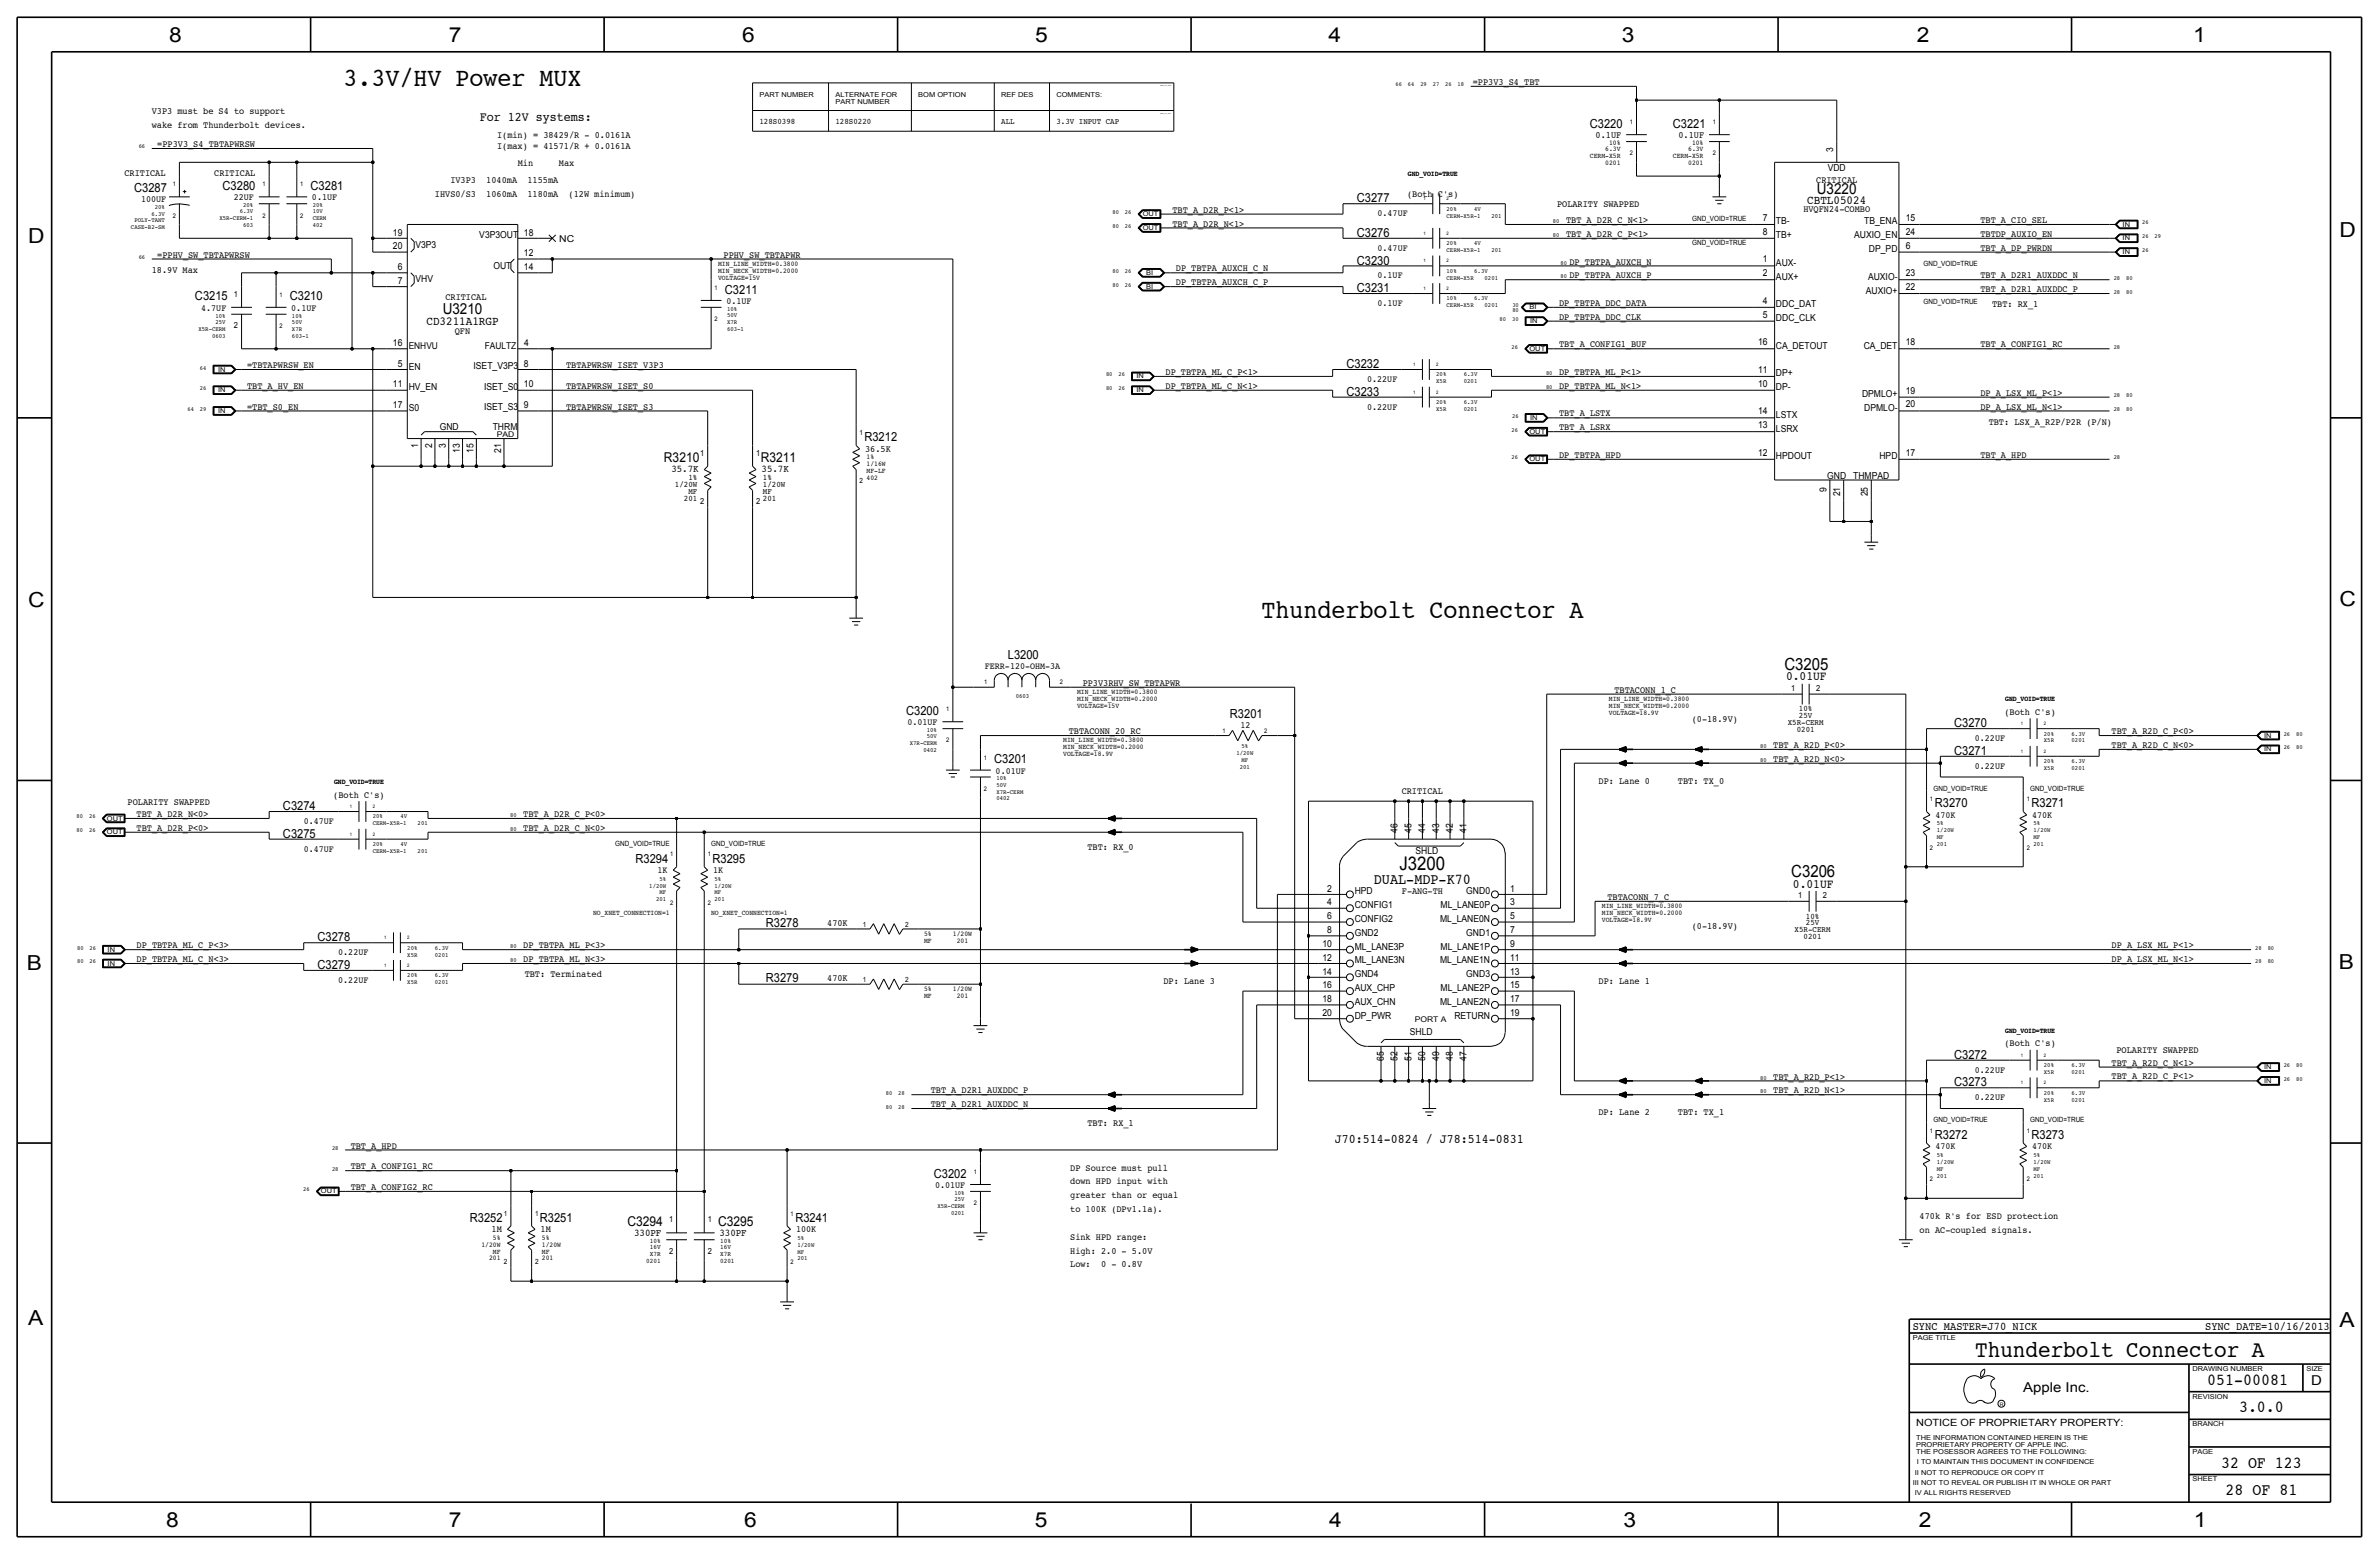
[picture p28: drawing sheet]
<svg xmlns="http://www.w3.org/2000/svg" width="875mm" height="572mm" viewBox="0 0 875 572" stroke-linecap="round" stroke-linejoin="round" font-family="sans-serif">
<defs><g id="words">
<g font-size="9.6">
<text x="126.4" y="31.8">3.3V/HV Power MUX</text>
<text x="464" y="227.3">Thunderbolt Connector A</text>
</g>
<text font-size="8.6" x="726.5" y="499.1">Thunderbolt Connector A</text>
<g font-size="7.6">
<text x="62.2" y="15.5">8</text>
<text x="165" y="15.5">7</text>
<text x="273" y="15.5">6</text>
<text x="380.7" y="15.5">5</text>
<text x="488.6" y="15.5">4</text>
<text x="596.6" y="15.5">3</text>
<text x="705.1" y="15.5">2</text>
<text x="806.7" y="15.5">1</text>
<text x="10.4" y="89.4">D</text>
<text x="860.5" y="87.1">D</text>
<text x="10.4" y="223.3">C</text>
<text x="860.5" y="222.8">C</text>
<text x="9.8" y="356.6">B</text>
<text x="860.2" y="356.4">B</text>
<text x="10.4" y="487.4">A</text>
<text x="860.5" y="488.2">A</text>
<text x="61.2" y="561.6">8</text>
<text x="165" y="561.6">7</text>
<text x="273.8" y="561.6">6</text>
<text x="380.7" y="561.6">5</text>
<text x="488.9" y="561.6">4</text>
<text x="597.1" y="561.6">3</text>
<text x="705.8" y="561.6">2</text>
<text x="806.9" y="561.6">1</text>
</g>
<text font-size="6.9" x="514.8" y="320">J3200</text>
<g font-size="6.2">
<text x="656.3" y="246.4">C3205</text>
<text x="658.9" y="322.6">C3206</text>
<text x="811.9" y="509.3">051-00081</text>
<text x="823.6" y="519.4">3.0.0</text>
<text x="817" y="539.8">32 OF 123</text>
<text x="818.6" y="549.9">28 OF 81</text>
</g>
<g font-size="5.6">
<text x="668.3" y="71.3">U3220</text>
<text x="162.8" y="115.6">U3210</text>
<text x="505.3" y="325.1">DUAL-MDP-K70</text>
</g>
<g font-size="5">
<text x="244.2" y="169.9">R3210</text>
<text x="279.9" y="169.9">R3211</text>
<text x="230.8" y="450.9">C3294</text>
<text x="264.1" y="450.9">C3295</text>
<text x="850.1" y="509.3">D</text>
<text x="744.2" y="511.8">Apple Inc.</text>
</g>
<g font-size="4.8">
<text x="176.5" y="44.5">For 12V systems:</text>
<text x="491" y="420.4">J70:514-0824 / J78:514-0831</text>
</g>
<g font-size="4.7">
<text x="656.9" y="250.2">0.01UF</text>
<text x="659.5" y="326.4">0.01UF</text>
</g>
<g font-size="4.6">
<text x="584.8" y="47">C3220</text>
<text x="615.3" y="47">C3221</text>
<text x="49.4" y="70.6">C3287</text>
<text x="81.9" y="69.9">C3280</text>
<text x="114.2" y="69.9">C3281</text>
<text x="499.1" y="74.4">C3277</text>
<text x="499.1" y="87.1">C3276</text>
<text x="499.1" y="97.3">C3230</text>
<text x="266.6" y="108">C3211</text>
<text x="499.1" y="107.4">C3231</text>
<text x="71.7" y="110.5">C3215</text>
<text x="106.6" y="110.5">C3210</text>
<text x="495.2" y="135.4">C3232</text>
<text x="495.2" y="145.5">C3233</text>
<text x="318" y="162.3">R3212</text>
<text x="370.7" y="242.3">L3200</text>
<text x="333.3" y="262.9">C3200</text>
<text x="452.4" y="264.2">R3201</text>
<text x="718.8" y="267.5">C3270</text>
<text x="365.7" y="280.7">C3201</text>
<text x="718.8" y="277.6">C3271</text>
<text x="104.1" y="297.9">C3274</text>
<text x="711.7" y="296.9">R3270</text>
<text x="747.2" y="296.9">R3271</text>
<text x="104.1" y="308.1">C3275</text>
<text x="233.8" y="317.2">R3294</text>
<text x="262.1" y="317.2">R3295</text>
<text x="281.7" y="340.9">R3278</text>
<text x="116.8" y="346.2">C3278</text>
<text x="116.8" y="356.4">C3279</text>
<text x="281.7" y="361.2">R3279</text>
<text x="718.8" y="389.4">C3272</text>
<text x="718.8" y="399.5">C3273</text>
<text x="711.7" y="418.8">R3272</text>
<text x="747.2" y="418.8">R3273</text>
<text x="343.5" y="433.1">C3202</text>
<text x="172.8" y="449.3">R3252</text>
<text x="198.6" y="449.3">R3251</text>
<text x="292.6" y="449.3">R3241</text>
</g>
<g font-size="4.5">
<text x="664.7" y="74.9">CBTL05024</text>
<text x="156.9" y="119.6">CD3211A1RGP</text>
</g>
<g font-size="4.3">
<text x="703.5" y="488.9">SYNC_MASTER=J70_NICK</text>
<text x="811.1" y="488.9">SYNC_DATE=10/16/2013</text>
</g>
<g font-size="3.8">
<text x="246.9" y="173.7">35.7K</text>
<text x="280.1" y="173.7">35.7K</text>
<text x="233.2" y="454.7">330PF</text>
<text x="264.6" y="454.7">330PF</text>
</g>
<text font-size="3.7" x="704.8" y="524.5">NOTICE OF PROPRIETARY PROPERTY:</text>
<g font-size="3.5">
<text x="541.7" y="31.2">=PP3V3_S4_TBT</text>
<text x="55.8" y="41.9">V3P3 must be S4 to support</text>
<text x="55.8" y="47">wake from Thunderbolt devices.</text>
<text x="182.8" y="50.8">I(min) = 38429/R - 0.0161A</text>
<text x="586.9" y="50.8">0.1UF</text>
<text x="617.4" y="50.8">0.1UF</text>
<text x="57.9" y="54.1">=PP3V3_S4_TBTAPWRSW</text>
<text x="182.8" y="54.6">I(max) = 41571/R + 0.0161A</text>
<text x="674.3" y="55.9" transform="rotate(-90 674.3 55.9)">3</text>
<text x="45.8" y="64.8">CRITICAL</text>
<text x="78.8" y="64.8">CRITICAL</text>
<text x="190.4" y="61">Min</text>
<text x="205.6" y="61">Max</text>
<text x="672.3" y="62.7">VDD</text>
<text x="165.6" y="67.3">IV3P3</text>
<text x="178.9" y="67.3">1040mA</text>
<text x="194" y="67.3">1155mA</text>
<text x="668" y="67.3">CRITICAL</text>
<text x="51.9" y="74.2">100UF</text>
<text x="86" y="73.7">22UF</text>
<text x="114.8" y="73.7">0.1UF</text>
<text x="160" y="72.4">IHVS0/S3</text>
<text x="178.9" y="72.4">1060mA</text>
<text x="194" y="72.4">1180mA</text>
<text x="209.1" y="72.4">(12W minimum)</text>
<text x="517.5" y="72.4">(Both C's)</text>
<text x="572.7" y="76.2">POLARITY SWAPPED</text>
<text x="431.2" y="78.2">TBT_A_D2R_P&lt;1&gt;</text>
<text x="431.2" y="83.3">TBT_A_D2R_N&lt;1&gt;</text>
<text x="506.7" y="79.5">0.47UF</text>
<text x="576" y="82">TBT_A_D2R_C_N&lt;1&gt;</text>
<text x="648.4" y="81.3">7</text>
<text x="653.2" y="82.6">TB-</text>
<text x="663.3" y="78.1">HVQFN24-COMBO</text>
<text x="685.7" y="82.6">TB_ENA</text>
<text x="701" y="81.3">15</text>
<text x="728.4" y="82">TBT_A_CIO_SEL</text>
<text x="144.5" y="86.6">19</text>
<text x="176.3" y="87.4">V3P3OUT</text>
<text x="192.7" y="86.6">18</text>
<text x="205.7" y="88.9">NC</text>
<text x="576" y="87.1">TBT_A_D2R_C_P&lt;1&gt;</text>
<text x="648.4" y="86.4">8</text>
<text x="653.2" y="87.6">TB+</text>
<text x="682" y="87.6">AUXIO_EN</text>
<text x="701" y="86.4">24</text>
<text x="728.4" y="87.1">TBTDP_AUXIO_EN</text>
<text x="57.9" y="94.7">=PPHV_SW_TBTAPWRSW</text>
<text x="144.5" y="91.7">20</text>
<text x="152.8" y="91.2">V3P3</text>
<text x="192.7" y="94.2">12</text>
<text x="266.1" y="94.7">PPHV_SW_TBTAPWR</text>
<text x="506.7" y="92.2">0.47UF</text>
<text x="687.4" y="92.7">DP_PD</text>
<text x="701" y="91.4">6</text>
<text x="728.4" y="92.2">TBT_A_DP_PWRDN</text>
<text x="55.8" y="100.3">18.9V Max</text>
<text x="146.3" y="99.3">6</text>
<text x="181.5" y="98.8">OUT</text>
<text x="192.7" y="99.3">14</text>
<text x="432.5" y="99.8">DP_TBTPA_AUXCH_C_N</text>
<text x="577.3" y="97.3">DP_TBTPA_AUXCH_N</text>
<text x="648.4" y="101.6">2</text>
<text x="648.4" y="96.5">1</text>
<text x="653.2" y="97.8">AUX-</text>
<text x="701" y="101.6">23</text>
<text x="146.3" y="104.4">7</text>
<text x="152.8" y="103.9">VHV</text>
<text x="432.5" y="104.9">DP_TBTPA_AUXCH_C_P</text>
<text x="506.7" y="102.4">0.1UF</text>
<text x="577.3" y="102.4">DP_TBTPA_AUXCH_P</text>
<text x="653.2" y="102.9">AUX+</text>
<text x="686.3" y="108">AUXIO+</text>
<text x="687.1" y="102.9">AUXIO-</text>
<text x="701" y="106.7">22</text>
<text x="728.4" y="107.4">TBT_A_D2R1_AUXDDC_P</text>
<text x="728.4" y="102.4">TBT_A_D2R1_AUXDDC_N</text>
<text x="163.8" y="110.5">CRITICAL</text>
<text x="267.2" y="111.8">0.1UF</text>
<text x="506.7" y="112.5">0.1UF</text>
<text x="573.5" y="112.5">DP_TBTPA_DDC_DATA</text>
<text x="648.4" y="111.8">4</text>
<text x="653.2" y="113">DDC_DAT</text>
<text x="732.7" y="113">TBT: RX_1</text>
<text x="74" y="114.3">4.7UF</text>
<text x="107.1" y="114.3">0.1UF</text>
<text x="573.5" y="117.6">DP_TBTPA_DDC_CLK</text>
<text x="648.4" y="116.8">5</text>
<text x="653.2" y="118.1">DDC_CLK</text>
<text x="167.3" y="122.7">QFN</text>
<text x="144.5" y="127.3">16</text>
<text x="150.3" y="128.3">ENHVU</text>
<text x="178.3" y="128.3">FAULTZ</text>
<text x="192.7" y="127.3">4</text>
<text x="573.5" y="127.8">TBT_A_CONFIG1_BUF</text>
<text x="646.7" y="127">16</text>
<text x="653.2" y="128.3">CA_DETOUT</text>
<text x="685.5" y="128.3">CA_DET</text>
<text x="701" y="127">18</text>
<text x="728.4" y="127.8">TBT_A_CONFIG1_RC</text>
<text x="90.9" y="135.4">=TBTAPWRSW_EN</text>
<text x="146.3" y="134.9">5</text>
<text x="150.3" y="135.9">EN</text>
<text x="174.2" y="135.6">ISET_V3P3</text>
<text x="192.7" y="134.9">8</text>
<text x="208.2" y="135.4">TBTAPWRSW_ISET_V3P3</text>
<text x="428.7" y="137.9">DP_TBTPA_ML_C_P&lt;1&gt;</text>
<text x="573.5" y="137.9">DP_TBTPA_ML_P&lt;1&gt;</text>
<text x="646.7" y="137.2">11</text>
<text x="90.9" y="143">TBT_A_HV_EN</text>
<text x="144.5" y="142.5">11</text>
<text x="150.3" y="143.5">HV_EN</text>
<text x="178" y="143.3">ISET_S0</text>
<text x="192.7" y="142.5">10</text>
<text x="208.2" y="143">TBTAPWRSW_ISET_S0</text>
<text x="428.7" y="143">DP_TBTPA_ML_C_N&lt;1&gt;</text>
<text x="502.9" y="140.5">0.22UF</text>
<text x="573.5" y="143">DP_TBTPA_ML_N&lt;1&gt;</text>
<text x="646.7" y="142.2">10</text>
<text x="653.2" y="143.5">DP-</text>
<text x="653.2" y="138.4">DP+</text>
<text x="684.9" y="146">DPMLO+</text>
<text x="701" y="144.8">19</text>
<text x="701" y="149.9">20</text>
<text x="728.4" y="145.5">DP_A_LSX_ML_P&lt;1&gt;</text>
<text x="90.9" y="150.6">=TBT_S0_EN</text>
<text x="144.5" y="150.1">17</text>
<text x="150.3" y="151.1">S0</text>
<text x="178" y="150.9">ISET_S3</text>
<text x="192.7" y="150.1">9</text>
<text x="208.2" y="150.6">TBTAPWRSW_ISET_S3</text>
<text x="502.9" y="150.6">0.22UF</text>
<text x="573.5" y="153.2">TBT_A_LSTX</text>
<text x="646.7" y="152.4">14</text>
<text x="653.2" y="153.7">LSTX</text>
<text x="685.7" y="151.1">DPMLO-</text>
<text x="728.4" y="150.6">DP_A_LSX_ML_N&lt;1&gt;</text>
<text x="161.8" y="158.2">GND</text>
<text x="181.2" y="158.2">THRM</text>
<text x="573.5" y="158.2">TBT_A_LSRX</text>
<text x="646.7" y="157.5">13</text>
<text x="653.2" y="158.7">LSRX</text>
<text x="731.5" y="156.2">TBT: LSX_A_R2P/P2R (P/N)</text>
<text x="153.9" y="164.8" transform="rotate(-90 153.9 164.8)">1</text>
<text x="158.9" y="164.8" transform="rotate(-90 158.9 164.8)">2</text>
<text x="164" y="164.8" transform="rotate(-90 164 164.8)">3</text>
<text x="169.1" y="166.5" transform="rotate(-90 169.1 166.5)">13</text>
<text x="174.2" y="166.5" transform="rotate(-90 174.2 166.5)">15</text>
<text x="184.4" y="166.5" transform="rotate(-90 184.4 166.5)">21</text>
<text x="318.2" y="166.1">36.5K</text>
<text x="646.7" y="167.6">12</text>
<text x="701" y="167.6">17</text>
<text x="573.5" y="168.4">DP_TBTPA_HPD</text>
<text x="653.2" y="168.9">HPDOUT</text>
<text x="691.3" y="168.9">HPD</text>
<text x="728.4" y="168.4">TBT_A_HPD</text>
<text x="672.1" y="176">GND</text>
<text x="681.6" y="176">THMPAD</text>
<text x="671.8" y="180.8" transform="rotate(-90 671.8 180.8)">9</text>
<text x="676.9" y="182.6" transform="rotate(-90 676.9 182.6)">21</text>
<text x="687" y="182.6" transform="rotate(-90 687 182.6)">25</text>
<text x="362.2" y="245.9">FERR-120-OHM-3A</text>
<text x="398.2" y="252.2">PP3V3RHV_SW_TBTAPWR</text>
<text x="593.8" y="254.8">TBTACONN_1_C</text>
<text x="737.3" y="262.9">(Both C's)</text>
<text x="333.8" y="266.7">0.01UF</text>
<text x="456.3" y="267.7">12</text>
<text x="622.2" y="265.4">(0-18.9V)</text>
<text x="776.7" y="270">TBT_A_R2D_C_P&lt;0&gt;</text>
<text x="393.1" y="270">TBTACONN_20_RC</text>
<text x="652.2" y="275.1">TBT_A_R2D_P&lt;0&gt;</text>
<text x="726.4" y="272.5">0.22UF</text>
<text x="776.7" y="275.1">TBT_A_R2D_C_N&lt;0&gt;</text>
<text x="652.2" y="280.2">TBT_A_R2D_N&lt;0&gt;</text>
<text x="366.2" y="284.5">0.01UF</text>
<text x="726.4" y="282.7">0.22UF</text>
<text x="122.6" y="293.4">(Both C's)</text>
<text x="515.6" y="292.1">CRITICAL</text>
<text x="588" y="288.3">DP: Lane 0</text>
<text x="617.2" y="288.3">TBT: TX_0</text>
<text x="46.9" y="295.9">POLARITY SWAPPED</text>
<text x="50.2" y="305.6">TBT_A_D2R_P&lt;0&gt;</text>
<text x="50.2" y="300.5">TBT_A_D2R_N&lt;0&gt;</text>
<text x="111.7" y="303">0.47UF</text>
<text x="192.5" y="300.5">TBT_A_D2R_C_P&lt;0&gt;</text>
<text x="192.5" y="305.6">TBT_A_D2R_C_N&lt;0&gt;</text>
<text x="711.9" y="300.7">470K</text>
<text x="747.5" y="300.7">470K</text>
<text x="514.1" y="306.3" transform="rotate(-90 514.1 306.3)">46</text>
<text x="519.1" y="306.3" transform="rotate(-90 519.1 306.3)">45</text>
<text x="524.2" y="306.3" transform="rotate(-90 524.2 306.3)">44</text>
<text x="529.3" y="306.3" transform="rotate(-90 529.3 306.3)">43</text>
<text x="534.4" y="306.3" transform="rotate(-90 534.4 306.3)">42</text>
<text x="539.5" y="306.3" transform="rotate(-90 539.5 306.3)">41</text>
<text x="111.7" y="313.2">0.47UF</text>
<text x="400" y="312.4">TBT: RX_0</text>
<text x="520.6" y="314.2">SHLD</text>
<text x="241.9" y="321.1">1K</text>
<text x="262.3" y="321.1">1K</text>
<text x="488.2" y="327.9">2</text>
<text x="498.3" y="328.9">HPD</text>
<text x="515.6" y="328.9">F-ANG-TH</text>
<text x="539.3" y="328.9">GND0</text>
<text x="555.4" y="327.9">1</text>
<text x="488.2" y="333">4</text>
<text x="498.3" y="334">CONFIG1</text>
<text x="529.9" y="334">ML_LANE0P</text>
<text x="555.4" y="333">3</text>
<text x="591.3" y="331">TBTACONN_7_C</text>
<text x="304.3" y="340.6">470K</text>
<text x="488.2" y="338.1">6</text>
<text x="498.3" y="339.1">CONFIG2</text>
<text x="529.7" y="339.1">ML_LANE0N</text>
<text x="555.4" y="338.1">5</text>
<text x="622.2" y="341.6">(0-18.9V)</text>
<text x="488.2" y="343.2">8</text>
<text x="498.3" y="344.2">GND2</text>
<text x="539.3" y="344.2">GND1</text>
<text x="555.4" y="343.2">7</text>
<text x="50.2" y="353.8">DP_TBTPA_ML_C_N&lt;3&gt;</text>
<text x="50.2" y="348.7">DP_TBTPA_ML_C_P&lt;3&gt;</text>
<text x="124.4" y="351.3">0.22UF</text>
<text x="192.5" y="353.8">DP_TBTPA_ML_N&lt;3&gt;</text>
<text x="192.5" y="348.7">DP_TBTPA_ML_P&lt;3&gt;</text>
<text x="486.4" y="348.2">10</text>
<text x="486.4" y="353.3">12</text>
<text x="498.3" y="349.3">ML_LANE3P</text>
<text x="529.9" y="349.3">ML_LANE1P</text>
<text x="555.4" y="348.2">9</text>
<text x="555.4" y="353.3">11</text>
<text x="776.7" y="353.8">DP_A_LSX_ML_N&lt;1&gt;</text>
<text x="776.7" y="348.7">DP_A_LSX_ML_P&lt;1&gt;</text>
<text x="193" y="359.4">TBT: Terminated</text>
<text x="486.4" y="358.4">14</text>
<text x="498.3" y="354.3">ML_LANE3N</text>
<text x="498.3" y="359.4">GND4</text>
<text x="529.7" y="354.3">ML_LANE1N</text>
<text x="539.3" y="359.4">GND3</text>
<text x="555.4" y="358.4">13</text>
<text x="124.4" y="361.4">0.22UF</text>
<text x="304.3" y="360.9">470K</text>
<text x="427.9" y="361.9">DP: Lane 3</text>
<text x="486.4" y="363.5">16</text>
<text x="498.3" y="364.5">AUX_CHP</text>
<text x="529.9" y="364.5">ML_LANE2P</text>
<text x="555.4" y="363.5">15</text>
<text x="588" y="361.9">DP: Lane 1</text>
<text x="486.4" y="368.6">18</text>
<text x="498.3" y="369.6">AUX_CHN</text>
<text x="529.7" y="369.6">ML_LANE2N</text>
<text x="555.4" y="368.6">17</text>
<text x="486.4" y="373.6">20</text>
<text x="498.3" y="374.6">DP_PWR</text>
<text x="535" y="374.7">RETURN</text>
<text x="555.4" y="373.6">19</text>
<text x="518.6" y="380.5">SHLD</text>
<text x="737.3" y="384.8">(Both C's)</text>
<text x="778.5" y="387.3">POLARITY SWAPPED</text>
<text x="509" y="390" transform="rotate(-90 509 390)">65</text>
<text x="514" y="390" transform="rotate(-90 514 390)">52</text>
<text x="519.1" y="390" transform="rotate(-90 519.1 390)">51</text>
<text x="524.2" y="390" transform="rotate(-90 524.2 390)">50</text>
<text x="529.3" y="390" transform="rotate(-90 529.3 390)">49</text>
<text x="534.4" y="390" transform="rotate(-90 534.4 390)">48</text>
<text x="539.5" y="390" transform="rotate(-90 539.5 390)">47</text>
<text x="726.4" y="394.5">0.22UF</text>
<text x="776.7" y="391.9">TBT_A_R2D_C_N&lt;1&gt;</text>
<text x="652.2" y="397">TBT_A_R2D_P&lt;1&gt;</text>
<text x="776.7" y="397">TBT_A_R2D_C_P&lt;1&gt;</text>
<text x="342.3" y="407.2">TBT_A_D2R1_AUXDDC_N</text>
<text x="342.3" y="402.1">TBT_A_D2R1_AUXDDC_P</text>
<text x="652.2" y="402.1">TBT_A_R2D_N&lt;1&gt;</text>
<text x="726.4" y="404.6">0.22UF</text>
<text x="588" y="410.2">DP: Lane 2</text>
<text x="617.2" y="410.2">TBT: TX_1</text>
<text x="400" y="414">TBT: RX_1</text>
<text x="129" y="422.4">TBT_A_HPD</text>
<text x="711.9" y="422.7">470K</text>
<text x="747.5" y="422.7">470K</text>
<text x="129" y="430">TBT_A_CONFIG1_RC</text>
<text x="393.6" y="430.5">DP Source must pull</text>
<text x="129" y="437.6">TBT_A_CONFIG2_RC</text>
<text x="343.9" y="436.9">0.01UF</text>
<text x="393.6" y="435.6">down HPD input with</text>
<text x="393.6" y="440.7">greater than or equal</text>
<text x="393.6" y="445.8">to 100K (DPv1.1a).</text>
<text x="706.1" y="448.3">470k R's for ESD protection</text>
<text x="180.8" y="453.1">1M</text>
<text x="198.8" y="453.1">1M</text>
<text x="292.8" y="453.1">100K</text>
<text x="393.6" y="455.9">Sink HPD range:</text>
<text x="706.1" y="453.4">on AC-coupled signals.</text>
<text x="393.7" y="461">High: 2.0 - 5.0V</text>
<text x="393.7" y="466.1">Low:</text>
<text x="405" y="466.1">0 - 0.8V</text>
</g>
<g font-size="3.1">
<text x="279.3" y="45.7">128S0398</text>
<text x="307.3" y="45.7">128S0220</text>
<text x="368.2" y="45.7">ALL</text>
<text x="388.6" y="45.7">3.3V INPUT CAP</text>
<text x="86.1" y="109.2">1</text>
<text x="86.1" y="120.7">2</text>
<text x="257.5" y="167.6">1</text>
<text x="278.1" y="167.6">1</text>
<text x="248.2" y="179.1">1/20W</text>
<text x="253.2" y="176.5">1%</text>
<text x="280.6" y="176.5">1%</text>
<text x="280.6" y="179.1">1/20W</text>
<text x="251.5" y="184.2">201</text>
<text x="253.2" y="181.6">MF</text>
<text x="257.5" y="185.4">2</text>
<text x="278.1" y="185.4">2</text>
<text x="280.6" y="184.2">201</text>
<text x="280.6" y="181.6">MF</text>
<text x="658.8" y="254">1</text>
<text x="668" y="254">2</text>
<text x="661.7" y="261.6">10%</text>
<text x="657.6" y="266.7">X5R-CERM</text>
<text x="660.9" y="269.2">0201</text>
<text x="661.7" y="264.2">25V</text>
<text x="661.4" y="330.2">1</text>
<text x="670.5" y="330.2">2</text>
<text x="664.2" y="337.8">10%</text>
<text x="664.2" y="340.4">25V</text>
<text x="660.1" y="342.9">X5R-CERM</text>
<text x="663.4" y="345.4">0201</text>
<text x="246.1" y="449.6">1</text>
<text x="260.3" y="449.6">1</text>
<text x="246.1" y="461">2</text>
<text x="260.3" y="461">2</text>
</g>
<g font-size="2.9">
<text x="182.7" y="160.8">PAD</text>
<text x="520.3" y="375.9">PORT A</text>
</g>
<g font-size="2.6">
<text x="591.9" y="53.3">10%</text>
<text x="622.3" y="53.3">10%</text>
<text x="584.8" y="58.2">CERM-X5R</text>
<text x="590.5" y="55.6">6.3V</text>
<text x="615.3" y="58.2">CERM-X5R</text>
<text x="620.9" y="55.6">6.3V</text>
<text x="517.8" y="64.8">GND_VOID=TRUE</text>
<text x="590.5" y="60.7">0201</text>
<text x="620.9" y="60.7">0201</text>
<text x="622.4" y="81.3">GND_VOID=TRUE</text>
<text x="622.4" y="90.2">GND_VOID=TRUE</text>
<text x="264.1" y="100.3">MIN_NECK_WIDTH=0.2000</text>
<text x="264.1" y="97.8">MIN_LINE_WIDTH=0.3800</text>
<text x="707.5" y="97.8">GND_VOID=TRUE</text>
<text x="264.1" y="102.9">VOLTAGE=15V</text>
<text x="707.5" y="111.8">GND_VOID=TRUE</text>
<text x="316.2" y="160">1</text>
<text x="318.7" y="171.5">1/16W</text>
<text x="318.7" y="168.9">1%</text>
<text x="318.7" y="174">MF-LF</text>
<text x="316.2" y="177.8">2</text>
<text x="318.7" y="176.5">402</text>
<text x="396.2" y="257.8">MIN_NECK_WIDTH=0.2000</text>
<text x="396.2" y="255.3">MIN_LINE_WIDTH=0.3800</text>
<text x="591.8" y="257.8">MIN_LINE_WIDTH=0.3800</text>
<text x="737.6" y="257.8">GND_VOID=TRUE</text>
<text x="396.2" y="260.4">VOLTAGE=15V</text>
<text x="591.8" y="262.9">VOLTAGE=18.9V</text>
<text x="591.8" y="260.4">MIN_NECK_WIDTH=0.2000</text>
<text x="391.1" y="275.6">MIN_NECK_WIDTH=0.2000</text>
<text x="391.1" y="273.1">MIN_LINE_WIDTH=0.3800</text>
<text x="391.1" y="278.1">VOLTAGE=18.9V</text>
<text x="122.9" y="288.3">GND_VOID=TRUE</text>
<text x="711.1" y="290.8">GND_VOID=TRUE</text>
<text x="746.7" y="290.8">GND_VOID=TRUE</text>
<text x="226.3" y="311.2">GND_VOID=TRUE</text>
<text x="261.6" y="311.2">GND_VOID=TRUE</text>
<text x="589.2" y="334">MIN_LINE_WIDTH=0.3800</text>
<text x="218.2" y="336.6">NO_XNET_CONNECTION=1</text>
<text x="261.6" y="336.6">NO_XNET_CONNECTION=1</text>
<text x="317.4" y="340.9">1</text>
<text x="332.9" y="340.9">2</text>
<text x="589.2" y="339.1">VOLTAGE=18.9V</text>
<text x="589.2" y="336.6">MIN_NECK_WIDTH=0.2000</text>
<text x="339.9" y="346.7">MF</text>
<text x="339.9" y="344.2">5%</text>
<text x="350.5" y="344.2">1/20W</text>
<text x="351.9" y="346.7">201</text>
<text x="317.4" y="361.2">1</text>
<text x="332.9" y="361.2">2</text>
<text x="339.9" y="364.5">5%</text>
<text x="350.5" y="364.5">1/20W</text>
<text x="339.9" y="367">MF</text>
<text x="351.9" y="367">201</text>
<text x="737.6" y="379.7">GND_VOID=TRUE</text>
<text x="711.1" y="412.8">GND_VOID=TRUE</text>
<text x="746.7" y="412.8">GND_VOID=TRUE</text>
<text x="185.3" y="447">1</text>
<text x="196.8" y="447">1</text>
<text x="181.3" y="455.9">5%</text>
<text x="199.3" y="455.9">5%</text>
<text x="177.1" y="458.5">1/20W</text>
<text x="181.3" y="461">MF</text>
<text x="199.3" y="458.5">1/20W</text>
<text x="199.3" y="461">MF</text>
<text x="179.9" y="463.6">201</text>
<text x="185.3" y="464.8">2</text>
<text x="196.8" y="464.8">2</text>
<text x="199.3" y="463.6">201</text>
</g>
<g font-size="2.5">
<text x="279.4" y="35.6">PART NUMBER</text>
<text x="307.3" y="35.6">ALTERNATE FOR</text>
<text x="337.8" y="35.6">BOM OPTION</text>
<text x="368.2" y="35.6">REF DES</text>
<text x="388.6" y="35.6">COMMENTS:</text>
<text x="307.3" y="38.1">PART NUMBER</text>
<text x="420.3" y="79.5">OUT</text>
<text x="780.7" y="83.3">IN</text>
<text x="420.3" y="84.6">OUT</text>
<text x="780.7" y="88.4">IN</text>
<text x="780.7" y="93.5">IN</text>
<text x="421.6" y="101.1">BI</text>
<text x="421.6" y="106.2">BI</text>
<text x="562.6" y="113.8">BI</text>
<text x="562.8" y="118.9">IN</text>
<text x="562.6" y="129">OUT</text>
<text x="80.2" y="136.7">IN</text>
<text x="418" y="139.2">IN</text>
<text x="80.2" y="144.3">IN</text>
<text x="418" y="144.3">IN</text>
<text x="80.2" y="151.9">IN</text>
<text x="562.8" y="154.4">IN</text>
<text x="562.6" y="159.5">OUT</text>
<text x="562.6" y="169.7">OUT</text>
<text x="832.8" y="271.3">IN</text>
<text x="832.8" y="276.4">IN</text>
<text x="39.3" y="301.8">OUT</text>
<text x="39.3" y="306.8">OUT</text>
<text x="39.6" y="350">IN</text>
<text x="39.6" y="355.1">IN</text>
<text x="832.8" y="393.2">IN</text>
<text x="832.8" y="398.3">IN</text>
<text x="118.1" y="438.9">OUT</text>
<text x="239" y="457.2">10%</text>
<text x="239" y="459.5">16V</text>
<text x="264.9" y="457.2">10%</text>
<text x="264.9" y="459.5">16V</text>
<text x="237.7" y="464.6">0201</text>
<text x="239" y="462">X7R</text>
<text x="264.9" y="464.6">0201</text>
<text x="264.9" y="462">X7R</text>
<text x="703.5" y="492.8">PAGE TITLE</text>
<text x="806.4" y="504.2">DRAWING NUMBER</text>
<text x="848.3" y="504.2">SIZE</text>
<text x="806.4" y="514.4">REVISION</text>
<text x="806.4" y="524.5">BRANCH</text>
<text x="704.8" y="532.1">PROPRIETARY PROPERTY OF APPLE INC.</text>
<text x="704.8" y="529.6">THE INFORMATION CONTAINED HEREIN IS THE</text>
<text x="704.8" y="534.7">THE POSESSOR AGREES TO THE FOLLOWING:</text>
<text x="705.1" y="538.5">I TO MAINTAIN THIS DOCUMENT IN CONFIDENCE</text>
<text x="806.4" y="534.7">PAGE</text>
<text x="704.3" y="542.3">II NOT TO REPRODUCE OR COPY IT</text>
<text x="806.4" y="544.8">SHEET</text>
<text x="703.5" y="546.1">III NOT TO REVEAL OR PUBLISH IT IN WHOLE OR PART</text>
<text x="704.3" y="549.9">IV ALL RIGHTS RESERVED</text>
</g>
<g font-size="2.3">
<text x="513.3" y="31.8">66</text>
<text x="517.9" y="31.8">64</text>
<text x="522.4" y="31.8">29</text>
<text x="527" y="31.8">27</text>
<text x="531.6" y="31.8">26</text>
<text x="536.1" y="31.8">18</text>
<text x="599.5" y="45.7">1</text>
<text x="630" y="45.7">1</text>
<text x="51" y="54.6">66</text>
<text x="599.5" y="57.2">2</text>
<text x="630" y="57.2">2</text>
<text x="63.6" y="68.6">1</text>
<text x="96.6" y="68.6">1</text>
<text x="110.4" y="68.6">1</text>
<text x="56.9" y="77">20%</text>
<text x="89.4" y="76.2">20%</text>
<text x="115" y="76.2">20%</text>
<text x="532.1" y="77.5">20%</text>
<text x="542.2" y="77.5">4V</text>
<text x="49.4" y="81.8">POLY-TANT</text>
<text x="55.7" y="79.5">6.3V</text>
<text x="63.6" y="80">2</text>
<text x="80.7" y="81">X5R-CERM-1</text>
<text x="88.2" y="78.5">6.3V</text>
<text x="89.4" y="83.6">603</text>
<text x="96.6" y="80">2</text>
<text x="110.4" y="80">2</text>
<text x="115" y="78.5">10V</text>
<text x="115" y="81">CERM</text>
<text x="115" y="83.6">402</text>
<text x="409.2" y="78.7">80</text>
<text x="409.2" y="83.8">80</text>
<text x="413.8" y="78.7">26</text>
<text x="413.8" y="83.8">26</text>
<text x="532.1" y="80">CERM-X5R-1</text>
<text x="548.6" y="80">201</text>
<text x="571.2" y="82">80</text>
<text x="787.9" y="82.6">26</text>
<text x="48.2" y="84.3">CASE-B2-SM</text>
<text x="571.2" y="87.1">80</text>
<text x="787.9" y="87.6">26</text>
<text x="792.5" y="87.6">29</text>
<text x="51" y="95.2">66</text>
<text x="532.1" y="90.2">20%</text>
<text x="532.1" y="92.7">CERM-X5R-1</text>
<text x="542.2" y="90.2">4V</text>
<text x="548.6" y="92.7">201</text>
<text x="787.9" y="92.7">26</text>
<text x="409.2" y="100.3">80</text>
<text x="413.8" y="100.3">26</text>
<text x="532.1" y="100.3">10%</text>
<text x="542.2" y="100.3">6.3V</text>
<text x="574" y="97.3">80</text>
<text x="262.8" y="106.7">1</text>
<text x="409.2" y="105.4">80</text>
<text x="413.8" y="105.4">26</text>
<text x="532.1" y="102.9">CERM-X5R</text>
<text x="546" y="102.9">0201</text>
<text x="574" y="102.4">80</text>
<text x="777.4" y="107.9">28</text>
<text x="777.4" y="102.9">28</text>
<text x="782" y="107.9">80</text>
<text x="782" y="102.9">80</text>
<text x="102.8" y="109.2">1</text>
<text x="532.1" y="113">CERM-X5R</text>
<text x="532.1" y="110.5">10%</text>
<text x="542.2" y="110.5">6.3V</text>
<text x="546" y="113">0201</text>
<text x="556.3" y="113">30</text>
<text x="79.3" y="116.8">10%</text>
<text x="79.3" y="119.1">25V</text>
<text x="107.4" y="116.8">10%</text>
<text x="107.4" y="119.1">50V</text>
<text x="262.8" y="118.1">2</text>
<text x="267.4" y="114.3">10%</text>
<text x="267.4" y="119.1">X7R</text>
<text x="267.4" y="116.6">50V</text>
<text x="551.6" y="118.1">80</text>
<text x="556.2" y="118.1">30</text>
<text x="556.3" y="114.9">80</text>
<text x="73" y="121.7">X5R-CERM</text>
<text x="78" y="124.2">0603</text>
<text x="102.8" y="120.6">2</text>
<text x="107.4" y="124.2">603-1</text>
<text x="107.4" y="121.7">X7R</text>
<text x="267.4" y="121.7">603-1</text>
<text x="556" y="128.3">26</text>
<text x="777.4" y="128.3">28</text>
<text x="73.6" y="135.9">64</text>
<text x="568.7" y="137.9">80</text>
<text x="73.6" y="143.5">26</text>
<text x="406.8" y="143.5">80</text>
<text x="406.8" y="138.4">80</text>
<text x="411.4" y="143.5">26</text>
<text x="411.4" y="138.4">26</text>
<text x="528.3" y="138.4">20%</text>
<text x="528.3" y="141">X5R</text>
<text x="538.4" y="141">0201</text>
<text x="538.4" y="138.4">6.3V</text>
<text x="568.7" y="143">80</text>
<text x="528.3" y="148.6">20%</text>
<text x="538.4" y="148.6">6.3V</text>
<text x="777.4" y="146">28</text>
<text x="782" y="146">80</text>
<text x="69" y="151.1">64</text>
<text x="73.6" y="151.1">29</text>
<text x="528.3" y="151.1">X5R</text>
<text x="538.4" y="151.1">0201</text>
<text x="556.2" y="153.7">26</text>
<text x="777.4" y="151.1">28</text>
<text x="782" y="151.1">80</text>
<text x="556" y="158.8">26</text>
<text x="556" y="168.9">26</text>
<text x="777.4" y="168.9">28</text>
<text x="362" y="251.5">1</text>
<text x="389.8" y="251.5">2</text>
<text x="373.6" y="256.8">0603</text>
<text x="348" y="261.6">1</text>
<text x="340.9" y="269.2">10%</text>
<text x="449.6" y="269.7">1</text>
<text x="465" y="269.7">2</text>
<text x="334.6" y="274.1">X7R-CERM</text>
<text x="340.9" y="271.5">50V</text>
<text x="348" y="273.1">2</text>
<text x="456.7" y="275.1">5%</text>
<text x="647.4" y="275.1">80</text>
<text x="751.8" y="273.1">X5R</text>
<text x="751.8" y="270.5">20%</text>
<text x="761.9" y="270.5">6.3V</text>
<text x="761.9" y="273.1">0201</text>
<text x="840" y="275.6">26</text>
<text x="840" y="270.5">26</text>
<text x="844.5" y="275.6">80</text>
<text x="844.5" y="270.5">80</text>
<text x="339.6" y="276.6">0402</text>
<text x="361.9" y="279.4">1</text>
<text x="454.8" y="277.6">1/20W</text>
<text x="456.7" y="280.2">MF</text>
<text x="647.4" y="280.2">80</text>
<text x="751.8" y="280.7">20%</text>
<text x="762" y="280.7">6.3V</text>
<text x="366.5" y="287">10%</text>
<text x="456" y="282.7">201</text>
<text x="751.8" y="283.2">X5R</text>
<text x="761.9" y="283.2">0201</text>
<text x="361.9" y="290.8">2</text>
<text x="366.5" y="289.3">50V</text>
<text x="366.5" y="291.8">X7R-CERM</text>
<text x="366.5" y="294.4">0402</text>
<text x="709.9" y="294.6">1</text>
<text x="745.4" y="294.6">1</text>
<text x="28.2" y="301">80</text>
<text x="32.8" y="301">26</text>
<text x="137.1" y="303.5">CERM-X5R-1</text>
<text x="137.1" y="301">20%</text>
<text x="147.3" y="301">4V</text>
<text x="153.6" y="303.5">201</text>
<text x="187.7" y="300.5">80</text>
<text x="187.7" y="305.6">80</text>
<text x="712.4" y="303.5">5%</text>
<text x="748" y="303.5">5%</text>
<text x="28.2" y="306.1">80</text>
<text x="32.8" y="306.1">26</text>
<text x="137.1" y="311.2">20%</text>
<text x="147.3" y="311.1">4V</text>
<text x="712.4" y="311.2">201</text>
<text x="712.4" y="308.6">MF</text>
<text x="712.4" y="306.1">1/20W</text>
<text x="748" y="311.2">201</text>
<text x="748" y="308.6">MF</text>
<text x="748" y="306.1">1/20W</text>
<text x="137.1" y="313.7">CERM-X5R-1</text>
<text x="153.6" y="313.7">201</text>
<text x="246.4" y="315">1</text>
<text x="260.3" y="315">1</text>
<text x="709.9" y="312.4">2</text>
<text x="745.4" y="312.4">2</text>
<text x="242.6" y="323.9">5%</text>
<text x="262.8" y="323.9">5%</text>
<text x="238.8" y="326.4">1/20W</text>
<text x="242.6" y="328.9">MF</text>
<text x="262.8" y="326.4">1/20W</text>
<text x="262.8" y="328.9">MF</text>
<text x="241.3" y="331.5">201</text>
<text x="246.4" y="332.7">2</text>
<text x="260.3" y="332.7">2</text>
<text x="262.8" y="331.5">201</text>
<text x="28.3" y="349.3">80</text>
<text x="32.9" y="349.3">26</text>
<text x="149.8" y="351.8">X5R</text>
<text x="149.8" y="349.2">20%</text>
<text x="160" y="349.2">6.3V</text>
<text x="160" y="351.8">0201</text>
<text x="187.7" y="353.8">80</text>
<text x="187.7" y="348.7">80</text>
<text x="829.5" y="349.3">28</text>
<text x="834.1" y="349.3">80</text>
<text x="28.3" y="354.3">80</text>
<text x="32.9" y="354.3">26</text>
<text x="149.8" y="359.4">20%</text>
<text x="160" y="359.4">6.3V</text>
<text x="829.5" y="354.3">28</text>
<text x="834.1" y="354.3">80</text>
<text x="149.8" y="362">X5R</text>
<text x="160" y="362">0201</text>
<text x="751.8" y="395">X5R</text>
<text x="751.8" y="392.4">20%</text>
<text x="761.9" y="395">0201</text>
<text x="762" y="392.4">6.3V</text>
<text x="840" y="392.4">26</text>
<text x="844.5" y="392.4">80</text>
<text x="647.4" y="397">80</text>
<text x="840" y="397.5">26</text>
<text x="844.5" y="397.5">80</text>
<text x="325.8" y="407.7">80</text>
<text x="325.8" y="402.6">80</text>
<text x="330.4" y="407.7">28</text>
<text x="330.4" y="402.6">28</text>
<text x="647.4" y="402.1">80</text>
<text x="751.8" y="405.1">X5R</text>
<text x="751.8" y="402.6">20%</text>
<text x="762" y="402.6">6.3V</text>
<text x="762" y="405.1">0201</text>
<text x="709.9" y="416.6">1</text>
<text x="745.4" y="416.6">1</text>
<text x="122.1" y="422.9">28</text>
<text x="712.4" y="425.5">5%</text>
<text x="748" y="425.4">5%</text>
<text x="122.1" y="430.5">28</text>
<text x="358.2" y="431.8">1</text>
<text x="712.4" y="430.5">MF</text>
<text x="712.4" y="428">1/20W</text>
<text x="748" y="430.5">MF</text>
<text x="748" y="428">1/20W</text>
<text x="709.9" y="434.3">2</text>
<text x="712.4" y="433.1">201</text>
<text x="745.4" y="434.3">2</text>
<text x="748" y="433.1">201</text>
<text x="111.5" y="438.1">26</text>
<text x="351" y="441.7">25V</text>
<text x="351" y="439.4">10%</text>
<text x="358.2" y="443.2">2</text>
<text x="290.8" y="447">1</text>
<text x="344.8" y="444.2">X5R-CERM</text>
<text x="349.8" y="446.8">0201</text>
<text x="293.3" y="455.9">5%</text>
<text x="293.3" y="461">MF</text>
<text x="293.3" y="458.5">1/20W</text>
<text x="290.8" y="464.8">2</text>
<text x="293.3" y="463.6">201</text>
</g>
<text font-size="1.8" x="735.5" y="516.9">R</text>
<g font-size="1.7">
<text x="523.6" y="73.7">1</text>
<text x="532.1" y="73.7">2</text>
<text x="523.6" y="86.4">1</text>
<text x="532.1" y="86.4">2</text>
<text x="523.6" y="96.5">1</text>
<text x="532.1" y="96.5">2</text>
<text x="523.6" y="106.7">1</text>
<text x="532.1" y="106.7">2</text>
<text x="519.8" y="134.6">1</text>
<text x="528.3" y="134.6">2</text>
<text x="519.8" y="144.8">1</text>
<text x="528.3" y="144.8">2</text>
<text x="743.3" y="266.7">1</text>
<text x="751.8" y="266.7">2</text>
<text x="743.3" y="276.9">1</text>
<text x="751.8" y="276.9">2</text>
<text x="128.6" y="297.2">1</text>
<text x="137.1" y="297.2">2</text>
<text x="128.6" y="307.3">1</text>
<text x="137.1" y="307.3">2</text>
<text x="141.3" y="345.4">1</text>
<text x="149.8" y="345.4">2</text>
<text x="141.3" y="355.6">1</text>
<text x="149.8" y="355.6">2</text>
<text x="743.3" y="388.6">1</text>
<text x="751.8" y="388.6">2</text>
<text x="743.3" y="398.8">1</text>
<text x="751.8" y="398.8">2</text>
</g>
<g font-size=".4">
<text x="426.7" y="31.8">TABLE_ALT_HEAD</text>
<text x="426.7" y="41.9">TABLE_ALT_ITEM</text>
</g>
</g></defs>
<g fill="none" stroke="#000" stroke-width=".37">
<path d="M276.8 30.5h154.9zM276.8 30.5v10.1zM304.7 30.5v10.1zM335.2 30.5v10.1zM365.7 30.5v10.1zM386 30.5v10.1zM431.7 30.5v10.1zM541 31.8h60.9zM601.9 36.8h30.5zM601.9 36.8v5.1zM601.9 31.8v5zM632.4 36.8h43.2z"/>
<path d="M632.4 36.8v5.1zM675.6 36.8v15.3zM55.8 54.6h81.3zM66 59.7v5.1zM66 59.7h33zM99 59.7h10.2zM99 59.7v5.1zM109.2 59.7v5.1zM109.2 59.7h27.9zM137.1 59.7v27.9zM137.1 54.6v5.1zM276.8 40.6h154.9z"/>
<path d="M276.8 48.3h154.9zM276.8 40.6v7.7zM304.7 40.6v7.7zM335.2 40.6v7.7zM365.7 40.6v7.7zM386 40.6v7.7zM431.7 40.6v7.7zM598.1 49.5h7.6zM598.1 52.1h7.6zM601.9 59.7v5.1zM601.9 41.9v7.6zM601.9 52.1v7.6z"/>
<path d="M628.6 52.1h7.6zM628.6 49.5h7.6zM632.4 59.7v5.1zM632.4 41.9v7.6zM632.4 52.1v7.6zM652.7 59.7h45.7zM652.7 59.7v116.8zM675.6 52.1v7.6zM698.4 59.7v116.8zM62.2 72.4h7.6zM66 74.9v7.7zM66 64.8v7.6z"/>
<path d="M67.3 70.5h1.2zM67.9 69.9v1.2zM69.7 75.5a13.1 13.1 0 0 0-7.6 .1M95.2 74.9h7.6zM95.2 72.4h7.6zM99 64.8v7.6zM99 74.9v7.7zM105.4 72.4h7.6zM105.4 74.9h7.6zM109.2 64.8v7.6zM109.2 74.9v7.7zM418.6 78.7l1.6 1.6z"/>
<path d="M418.6 78.7l1.6-1.5zM418.7 78.7l1.5-1.4zM418.7 78.7l1.5 1.5zM418.9 78.7l1.4-1.3zM418.9 78.7l1.4 1.4zM419 78.7l1.3-1.2zM419 78.7l1.3 1.3zM420.2 77.2h6.8zM420.2 77.3h6.7zM420.3 77.4h6.5zM420.3 77.5h6.4zM426.7 78.7h2.5z"/>
<path d="M426.7 77.5v2.5zM426.8 77.4v2.7zM426.9 77.3v2.9zM427 77.2v3.1zM429.2 78.7h64.8zM494 74.9v3.8zM494 74.9h25.4zM519.4 74.9h7.6zM527 71.1v7.6zM529.5 74.9h7.7zM529.5 71.1v7.6zM537.2 74.9h16.5z"/>
<path d="M553.7 74.9v7.7zM601.9 64.8h30.5zM629.9 72.4h5zM630.9 73.7h3zM631.6 74.9h1.6zM632.4 64.8v5zM632.4 69.9v2.5zM55.8 95.3h66.1zM66 82.6v5zM66 87.6h33zM99 82.6v5zM99 87.6h10.2z"/>
<path d="M109.2 82.6v5zM109.2 87.6h20.3zM121.9 95.3v5zM129.5 87.6v40.7zM137.1 92.7h5.1zM137.1 87.6v5.1zM137.1 87.6h5.1zM142.2 87.6h7.6zM142.2 92.7h7.6zM149.8 82.6h40.6zM149.8 82.5v78.8zM151.1 87.6l1.2 1.3z"/>
<path d="M152.3 88.9v2.5zM152.3 91.4l-1.2 1.3zM187.9 99.1l1.3 1.2zM187.9 96.5v2.6zM189.2 95.3l-1.3 1.2zM190.4 87.6h7.7zM190.4 95.3h7.7zM190.4 82.5v78.8zM198.1 87.6h5zM198.1 95.3h5zM201.9 88.9l2.5-2.5zM201.9 86.4l2.5 2.5z"/>
<path d="M203.1 95.3h58.5zM203.1 95.3v5zM261.6 95.3h88.9zM261.6 95.2v7.7zM350.5 95.3v157.4zM418.6 83.8l1.6 1.6zM418.6 83.8l1.6-1.6zM418.7 83.8l1.5-1.5zM418.7 83.8l1.5 1.5zM418.9 83.8l1.4-1.4zM418.9 83.8l1.4 1.4zM419 83.8l1.3 1.3z"/>
<path d="M420.2 98.8h6.6zM420.2 80.3h6.8zM420.2 85.4h6.8zM420.2 82.2h6.8zM420.2 82.3h6.7zM420.2 80.2h6.7zM420.2 85.3h6.7zM420.2 98.9h6.6zM420.3 99h6.4zM420.3 82.4h6.5zM420.3 80.1h6.5zM420.3 85.2h6.5z"/>
<path d="M420.3 82.5l-1.3 1.3zM420.3 99.1h6.4zM420.3 80h6.4zM420.3 82.6h6.4zM420.3 85.1h6.4zM426.7 83.8h2.5zM426.7 99.1l1.2 1.2zM426.7 82.6v2.5zM426.7 99l1.4 1.3zM426.8 82.4v2.8zM426.8 98.9l1.4 1.4zM426.8 98.8l1.6 1.5z"/>
<path d="M426.9 82.3v3zM427 82.2v3.2zM429.2 83.8h64.8zM494 97.8h25.4zM494 97.8v2.5zM494 83.8v3.8zM494 87.6h25.4zM519.4 97.8h7.6zM519.4 87.6h7.6zM527 94v7.6zM527 83.8v7.6zM529.5 97.8h7.7z"/>
<path d="M529.5 87.6h7.7zM529.5 94v7.6zM529.5 83.8v7.6zM537.2 87.6h107.9zM537.2 97.8h107.9zM553.7 82.6h91.4zM645.1 97.8h7.6zM645.1 82.6h7.6zM645.1 87.6h7.6zM698.4 92.7h7.7zM698.4 87.6h7.7zM698.4 82.6h7.7z"/>
<path d="M706.1 82.6h69.8zM706.1 87.6h69.8zM706.1 92.7h69.8zM775.9 92.7h2.6zM775.9 87.6h2.6zM775.9 82.6h2.6zM778 92.7l1.6 1.6zM778 87.6l1.6 1.6zM778 82.5l1.6 1.6zM778 92.7l1.6-1.6zM778 87.6l1.6-1.5zM778 82.6l1.6-1.6z"/>
<path d="M778.2 92.7l1.4-1.5zM778.2 87.6l1.4-1.4zM778.2 82.6l1.4-1.5zM778.2 92.7l1.4 1.5zM778.2 87.6l1.4 1.5zM778.2 82.6l1.4 1.4zM778.3 92.7l1.4 1.4zM778.3 87.6l1.4 1.4zM778.3 82.5l1.4 1.4zM778.3 92.7l1.4-1.4zM778.3 82.6l1.4-1.4zM778.5 92.7l1.2-1.3z"/>
<path d="M778.5 87.6l1.2-1.2zM778.5 82.6l1.2-1.3zM778.5 92.7l1.2 1.3zM778.5 87.6l1.2 1.3zM778.5 82.5l1.2 1.3zM779.6 91.1h6.8zM779.6 86.1h6.8zM779.6 81h6.8zM779.6 94.3h6.8zM779.6 89.2h6.8zM779.6 84.1h6.8zM779.6 91.2h6.7z"/>
<path d="M779.6 86.2h6.7zM779.6 81.1h6.7zM779.6 94.2h6.7zM779.6 89.1h6.7zM779.6 84h6.7zM779.7 94.1h6.5zM779.7 89h6.5zM779.7 83.9h6.5zM779.7 91.3h6.5zM779.7 86.3h6.5zM779.7 81.2h6.5zM779.7 86.3l-1.4 1.3z"/>
<path d="M779.7 91.4h6.4zM779.7 94h6.4zM779.7 86.4h6.4zM779.7 88.9h6.4zM779.7 81.3h6.4zM779.7 83.8h6.4zM786.1 91.4v2.6zM786.1 86.4v2.5zM786.1 81.3v2.5zM786.2 91.3v2.8zM786.2 86.3v2.7zM786.2 81.2v2.7z"/>
<path d="M786.3 91.2v3zM786.3 86.2v2.9zM786.3 81.1v2.9zM786.4 91.1v3.2zM786.4 86.1v3.1zM786.4 81v3.1zM85 115.6h7.7zM85 113h7.7zM88.8 100.3h12.7zM88.8 100.3v5.1zM88.8 105.4v7.6zM88.8 115.6v7.6z"/>
<path d="M97.7 113h7.7zM97.7 115.6h7.7zM101.5 100.3h20.4zM101.5 100.3v5.1zM101.5 105.4v7.6zM101.5 115.6v7.6zM121.9 100.3h15.2zM137.1 105.4h5.1zM137.1 100.3v5.1zM137.1 100.3h5.1zM142.2 100.3h7.6zM142.2 105.4h7.6z"/>
<path d="M151.1 100.3l1.2 1.3zM152.3 104.1l-1.2 1.3zM152.3 101.6v2.5zM190.4 100.3h7.7zM198.1 100.3h5zM257.8 113h7.6zM257.8 110.5h7.6zM261.6 102.9v7.6zM261.6 113v7.7zM418.6 105.4l1.6 1.6zM418.6 100.3l1.6 1.6zM418.6 105.4l1.6-1.6z"/>
<path d="M418.6 100.3l1.6-1.5zM418.7 105.4l1.5-1.5zM418.7 100.3l1.5-1.4zM418.7 105.4l1.5 1.5zM418.7 100.3l1.5 1.5zM418.9 105.4l1.4-1.4zM418.9 100.3l1.4-1.3zM418.9 105.4l1.4 1.4zM418.9 100.3l1.4 1.4zM419 105.4l1.3-1.3zM419 100.3l1.3-1.2zM419 105.4l1.3 1.3z"/>
<path d="M419 100.3l1.3 1.3zM420.2 103.8h6.6zM420.2 107h6.6zM420.2 101.9h6.6zM420.2 106.9h6.6zM420.2 101.8h6.6zM420.2 103.9h6.6zM420.3 104h6.4zM420.3 106.8h6.4zM420.3 101.7h6.4zM420.3 106.7h6.4zM420.3 104.1h6.4z"/>
<path d="M420.3 101.6h6.4zM426.7 104.1l1.2 1.3zM426.7 106.7l1.2-1.3zM426.7 101.6l1.2-1.3zM426.7 106.8l1.4-1.4zM426.7 101.7l1.4-1.4zM426.7 104l1.4 1.4zM426.8 106.9l1.4-1.5zM426.8 101.8l1.4-1.5zM426.8 103.9l1.4 1.5zM426.8 107l1.6-1.6zM426.8 101.9l1.6-1.6z"/>
<path d="M426.8 103.8l1.6 1.6zM427.9 105.4h2.6zM427.9 100.3h2.6zM430.5 105.4h63.5zM430.5 100.3h63.5zM494 108h25.4zM494 105.4v2.6zM519.4 108h7.6zM527 104.1v7.7zM529.5 108h7.7zM529.5 104.1v7.7zM537.2 108h16.5z"/>
<path d="M553.7 102.9h91.4zM553.7 102.9v5.1zM559.6 113l1.5 1.6zM559.7 113l1.5 1.5zM559.7 113l1.5-1.4zM559.9 113l1.3 1.4zM559.9 113l1.3-1.3zM560 113l1.3 1.3zM560 113l1.3-1.2zM561 116.5v3.2zM561 119.7h6.8zM561 116.5h6.8z"/>
<path d="M561.1 116.6v3zM561.1 119.6h6.6zM561.1 116.6h6.6zM561.1 114.6h6.7zM561.1 111.5l-1.5 1.5zM561.1 111.5h6.7zM561.2 116.7v2.8zM561.2 119.5h6.5zM561.2 114.5h6.5zM561.2 116.7h6.5zM561.2 111.6h6.5zM561.2 111.7h6.5z"/>
<path d="M561.2 114.4h6.5zM561.3 116.8h6.3zM561.3 116.8v2.6zM561.3 119.4h6.3zM561.3 114.3h6.3zM561.3 111.8h6.3zM567.6 116.8l1.3 1.3zM567.6 111.8l1.3 1.2zM567.6 119.4l1.3-1.3zM567.6 114.3l1.3-1.3zM567.7 119.5l1.4-1.4zM567.7 114.4l1.4-1.4z"/>
<path d="M567.7 116.7l1.4 1.4zM567.7 111.7l1.4 1.3zM567.7 119.6l1.5-1.5zM567.7 114.5l1.5-1.5zM567.7 116.6l1.5 1.5zM567.7 111.6l1.5 1.4zM567.8 116.5l1.6 1.6zM567.8 111.5l1.6 1.5zM567.8 119.7l1.6-1.6zM568.9 118.1h2.5zM568.9 113h2.5zM569.4 113l-1.6 1.6z"/>
<path d="M571.4 113h73.7zM571.4 118.1h73.7zM645.1 118.1h7.6zM645.1 113h7.6zM645.1 102.9h7.6zM698.4 102.9h7.7zM698.4 108h7.7zM706.1 102.9h69.8zM706.1 108h69.8zM78.4 134.3v3.2zM78.4 137.5h6.8zM78.4 134.3h6.8z"/>
<path d="M78.5 134.4h6.6zM78.5 134.4v3zM78.5 137.4h6.6zM78.6 134.5h6.5zM78.6 134.5v2.8zM78.6 137.3h6.5zM78.7 134.6v2.6zM78.7 137.2h6.3zM78.7 134.6h6.3zM85 137.2l1.3-1.3zM85 134.6l1.3 1.3zM85.1 137.3l1.4-1.4z"/>
<path d="M85.1 134.5l1.4 1.4zM85.1 137.4l1.5-1.5zM85.1 134.4l1.5 1.5zM85.2 134.3l1.6 1.6zM86.3 135.9h2.5zM86.8 135.9l-1.6 1.6zM88.8 128.3h12.7zM88.8 123.2v5.1zM88.8 135.9h53.4zM101.5 128.3h28zM101.5 123.2v5.1zM129.5 128.3h7.6z"/>
<path d="M137.1 128.3h5.1zM137.1 128.3v43.1zM142.2 135.9h7.6zM142.2 128.3h7.6zM190.4 135.9h7.7zM190.4 128.3h7.7zM198.1 135.9h116.8zM198.1 128.3h5zM203.1 128.3h58.5zM203.1 128.3v43.1zM261.6 120.7v7.6zM314.9 135.9v20.3z"/>
<path d="M416.2 136.9v3.1zM416.2 136.9h6.8zM416.3 137v2.9zM416.3 139.9h6.7zM416.3 137h6.7zM416.4 137.1v2.7zM416.4 139.8h6.5zM416.4 137.1h6.5zM416.5 137.2h6.4zM416.5 137.2v2.5zM416.5 139.7h6.4zM422.9 137.2l1.2 1.2z"/>
<path d="M422.9 139.7l1.2-1.3zM422.9 137.1l1.4 1.3zM422.9 139.8l1.4-1.4zM423 139.9l1.4-1.5zM423 137l1.4 1.4zM423 136.9l1.6 1.5zM424.1 138.4h2.6zM426.7 138.4h63.5zM490.2 135.9h25.4zM490.2 135.9v2.5zM515.6 135.9h7.6zM523.2 132.1v7.6z"/>
<path d="M525.7 135.9h7.6zM525.7 132.1v7.6zM533.3 135.9h15.3zM548.6 138.4h96.5zM548.6 135.9v2.5zM560.8 128.3l1.6 1.5zM560.8 128.3l1.6-1.6zM561 128.3l1.5-1.5zM561 128.3l1.5 1.4zM561.1 128.3l1.4 1.3zM561.3 128.3l1.3 1.2zM561.3 128.3l1.3-1.3z"/>
<path d="M562.4 126.7h6.8zM562.4 129.8h6.8zM562.5 126.8h6.6zM562.5 129.7h6.6zM562.5 126.9h6.5zM562.5 129.6h6.5zM562.5 126.9l-1.4 1.4zM562.6 127h6.3zM562.6 129.5h6.3zM568.9 128.3h2.5zM568.9 127v2.5zM569 126.9v2.7z"/>
<path d="M569.1 126.8v2.9zM569.2 126.7v3.1zM571.4 128.3h73.7zM645.1 128.3h7.6zM645.1 138.4h7.6zM698.4 128.3h7.7zM706.1 128.3h69.8zM78.4 149.6v3.1zM78.4 152.7h6.8zM78.4 141.9v3.2zM78.4 145.1h6.8zM78.4 149.6h6.8z"/>
<path d="M78.4 141.9h6.8zM78.5 149.7h6.6zM78.5 142h6.6zM78.5 149.7v2.9zM78.5 152.6h6.6zM78.5 142v3zM78.5 145h6.6zM78.6 149.8h6.5zM78.6 142.1h6.5zM78.6 149.8v2.7zM78.6 152.5h6.5zM78.6 142.1v2.8z"/>
<path d="M78.6 144.9h6.5zM78.7 149.9v2.5zM78.7 152.4h6.3zM78.7 142.2v2.6zM78.7 144.8h6.3zM78.7 149.9h6.3zM78.7 142.2h6.3zM85 152.4l1.3-1.3zM85 144.8l1.3-1.3zM85 149.9l1.3 1.2zM85 142.2l1.3 1.3zM85.1 152.5l1.4-1.4z"/>
<path d="M85.1 144.9l1.4-1.4zM85.1 149.8l1.4 1.3zM85.1 142.1l1.4 1.4zM85.1 152.6l1.5-1.5zM85.1 145l1.5-1.5zM85.1 149.7l1.5 1.4zM85.1 142l1.5 1.5zM85.2 149.6l1.6 1.5zM85.2 141.9l1.6 1.6zM86.3 151.1h2.5zM86.3 143.5h2.5zM86.8 151.1l-1.6 1.6z"/>
<path d="M86.8 143.5l-1.6 1.6zM88.8 151.1h53.4zM88.8 143.5h53.4zM142.2 143.5h7.6zM142.2 151.1h7.6zM156.2 158.8h17.7zM156.2 158.8l-1.3 1.2zM173.9 158.8l1.3 1.2zM190.4 151.1h7.7zM190.4 143.5h7.7zM198.1 143.5h78.7zM198.1 151.1h62.2z"/>
<path d="M260.3 151.1v12.7zM276.8 143.5v20.3zM314.9 156.2v7.6zM416.2 141.9v3.2zM416.2 145.1h6.8zM416.2 140h6.8zM416.2 141.9h6.8zM416.3 142v3zM416.3 145h6.7zM416.3 142h6.7zM416.4 142.1v2.8zM416.4 144.9h6.5z"/>
<path d="M416.4 142.1h6.5zM416.5 142.2h6.4zM416.5 142.2v2.6zM416.5 144.8h6.4zM422.9 142.2l1.2 1.3zM422.9 144.8l1.2-1.3zM422.9 142.1l1.4 1.4zM422.9 144.9l1.4-1.4zM423 145l1.4-1.5zM423 142l1.4 1.5zM423 141.9l1.6 1.6zM423 145.1l1.6-1.6z"/>
<path d="M423 140l1.6-1.6zM424.1 143.5h2.6zM426.7 143.5h63.5zM490.2 146.1h25.4zM490.2 143.5v2.6zM515.6 146.1h7.6zM523.2 142.2v7.7zM525.7 146.1h7.6zM525.7 142.2v7.7zM533.3 146.1h15.3zM548.6 143.5h96.5zM548.6 143.5v2.6z"/>
<path d="M560.8 158.7l1.6 1.6zM561 158.8l1.5-1.5zM561 152.1v3.1zM561 155.2h6.8zM561 152.1h6.8zM561 158.8l1.5 1.4zM561.1 152.2v2.9zM561.1 155.1h6.6zM561.1 152.2h6.6zM561.1 158.7l1.4 1.4zM561.1 158.8l1.4-1.4zM561.2 152.3v2.7z"/>
<path d="M561.2 155h6.5zM561.2 152.3h6.5zM561.3 158.7l1.3 1.3zM561.3 158.8l1.3-1.3zM561.3 152.4h6.3zM561.3 152.4v2.5zM561.3 154.9h6.3zM562.4 157.2h6.8zM562.4 157.2l-1.6 1.6zM562.5 157.3h6.6zM562.5 157.4h6.5zM562.6 157.5h6.3z"/>
<path d="M567.6 152.4l1.3 1.3zM567.6 154.9l1.3-1.2zM567.7 155l1.4-1.3zM567.7 152.3l1.4 1.4zM567.7 155.1l1.5-1.4zM567.7 152.2l1.5 1.5zM567.8 152.1l1.6 1.6zM567.8 155.2l1.6-1.5zM568.9 158.8h2.5zM568.9 153.7h2.5zM568.9 157.5v2.5zM569 157.4v2.7z"/>
<path d="M569.1 157.3v2.9zM569.2 157.2v3.1zM571.4 158.8h73.7zM571.4 153.7h73.7zM645.1 143.5h7.6zM645.1 153.7h7.6zM645.1 158.8h7.6zM698.4 151.1h7.7zM698.4 146.1h7.7zM706.1 146.1h69.8zM706.1 151.1h69.8zM137.1 171.5h17.8z"/>
<path d="M137.1 171.5v48.2zM149.8 161.3h40.6zM154.9 171.5h5.1zM154.9 168.9v2.6zM154.9 161.3v7.6zM160 171.5h5zM160 168.9v2.6zM160 161.3v7.6zM165 168.9v2.6zM165 171.5h5.1zM165 161.3v7.6zM170.1 171.5h5.1z"/>
<path d="M170.1 168.9v2.6zM170.1 161.3v7.6zM175.2 171.5h10.2zM175.2 168.9v2.6zM175.2 161.3v7.6zM185.4 171.5h17.7zM185.4 168.9v2.6zM185.4 161.3v7.6zM259 172.7l2.6 1.3zM259 177.8l2.6 1.3zM259 175.3l2.6 1.2zM259 177.8l2.6-1.3z"/>
<path d="M259 175.3l2.6-1.3zM260.3 171.4l-1.3 1.3zM260.3 163.8v7.7zM261.6 179.1l-1.3 1.2zM275.5 174l2.6-1.3zM275.5 179.1l2.6-1.3zM275.5 176.5l2.6-1.2zM275.5 179.1l1.3 1.2zM275.5 176.5l2.6 1.3zM275.5 174l2.6 1.3zM276.8 171.4l1.3 1.3zM276.8 163.8v7.7z"/>
<path d="M313.6 166.4l2.6-1.3zM313.6 171.5l2.6-1.3zM313.6 168.9l2.6-1.3zM313.6 171.5l1.3 1.2zM313.6 168.9l2.6 1.3zM313.6 166.4l2.6 1.2zM314.9 163.8l1.3 1.3zM314.9 179.1v40.6zM314.9 172.7v6.4zM560.8 168.9l1.6 1.6zM560.8 168.9l1.6-1.6zM561 168.9l1.5-1.5z"/>
<path d="M561 168.9l1.5 1.5zM561.1 168.9l1.4 1.4zM561.3 168.9l1.3 1.3zM561.3 168.9l1.3-1.3zM562.4 167.3h6.8zM562.4 160.3h6.8zM562.4 170.5h6.8zM562.5 167.4h6.6zM562.5 160.2h6.6zM562.5 170.4h6.6zM562.5 167.5h6.5zM562.5 160.1h6.5z"/>
<path d="M562.5 170.3h6.5zM562.5 167.5l-1.4 1.4zM562.6 160h6.3zM562.6 167.6h6.3zM562.6 170.2h6.3zM568.9 168.9h2.5zM568.9 167.6v2.6zM569 167.5v2.8zM569.1 167.4v3zM569.2 167.3v3.2zM571.4 168.9h73.7zM645.1 168.9h7.6z"/>
<path d="M652.7 176.5h45.7zM673 176.5v7.7zM678.1 176.5v7.7zM688.3 176.5v7.7zM698.4 168.9h7.7zM706.1 168.9h69.8zM260.3 186.7v33zM260.3 180.3v6.4zM276.8 186.7v33zM276.8 180.3v6.4zM673 184.2v7.6zM673 191.8h5.1z"/>
<path d="M678.1 184.2v7.6zM678.1 191.8h10.2zM685.7 199.4h5.1zM688.3 184.2v7.6zM688.3 191.8v5zM688.3 196.9v2.5zM137.1 219.7h123.2zM260.3 219.7h16.5zM276.8 219.7h38.1zM314.9 219.7v5.1zM686.8 200.7h3zM687.5 201.9h1.6z"/>
<path d="M312.4 227.3h5zM313.4 228.6h3zM314.1 229.9h1.6zM314.9 224.8v2.5zM350.5 252.7v5.1zM350.5 257.8v7.6zM350.5 252.7h7.6zM358.1 252.7h7.6zM365.7 250.2v2.5zM365.7 250.2a2.54 2.54 0 0 1 2.5-2.5 2.54 2.54 0 0 1 2.6 2.5 2.54 2.54 0 0 1 2.5-2.5 2.54 2.54 0 0 1 2.6 2.5 2.54 2.54 0 0 1 2.5-2.5 2.54 2.54 0 0 1 2.5 2.5 2.54 2.54 0 0 1 2.6-2.5 2.54 2.54 0 0 1 2.5 2.5M370.8 250.2v2.5zM375.9 250.2v2.5z"/>
<path d="M380.9 250.2v2.5zM386 252.7h7.6zM386 250.2v2.5zM393.6 252.7h82.6zM476.2 252.7v17.8zM568.9 255.3h86.4zM568.9 255.3v73.6zM655.3 255.3h7.6zM662.9 251.5v7.6zM665.4 255.3h7.6zM665.4 251.5v7.6zM673 255.3h28z"/>
<path d="M701 255.3v63.5zM346.7 265.4h7.6zM346.7 268h7.6zM350.5 275.6v5.1zM350.5 268v7.6zM360.6 270.5h86.4zM360.6 270.5v5.1zM360.6 275.6v7.6zM447 270.5h5.1zM453.3 268.6l2 3.8zM453.3 268.6l-1.2 1.9zM457.1 268.6l-1.8 3.8z"/>
<path d="M457.1 268.6l2 3.8zM461 268.6l-1.9 3.8zM461 268.6l1.9 3.8zM464.2 270.5h5.6zM464.2 270.5l-1.3 2zM469.8 270.5h6.4zM476.2 270.5v104.1zM574 275.6h134.6zM574 275.6v58.4zM708.6 268h30.5zM708.6 268v7.6zM708.6 275.6v15.2z"/>
<path d="M713.7 278.1h25.4zM713.7 278.1v2.6zM739.1 268h7.6zM739.1 278.1h7.6zM746.7 264.2v7.6zM746.7 274.3v7.6zM749.2 264.2v7.6zM749.2 274.3v7.6zM749.2 268h7.7zM749.2 278.1h7.7zM756.9 268h15.2zM756.9 278.1h15.2z"/>
<path d="M772.1 270.5h55.9zM772.1 268v2.5zM772.1 275.6h55.9zM772.1 275.6v2.5zM828 275.6h2.5zM828 270.5h2.5zM830.1 270.5l1.5-1.6zM830.1 275.6l1.5 1.6zM830.1 270.5l1.5 1.6zM830.2 275.6l1.5-1.5zM830.2 270.5l1.5-1.5zM830.2 275.6l1.5 1.5z"/>
<path d="M830.2 270.5l1.5 1.5zM830.4 275.6l1.3 1.4zM830.4 270.5l1.3 1.4zM830.4 275.6l1.3-1.4zM830.5 275.6l1.3 1.3zM830.5 270.5l1.3 1.3zM830.5 275.6l1.3-1.3zM830.5 270.5l1.3-1.3zM831.6 274l-1.5 1.6zM831.6 277.2h6.9zM831.6 272.1h6.9zM831.6 274h6.9z"/>
<path d="M831.6 268.9h6.9zM831.7 277.1h6.7zM831.7 272h6.7zM831.7 274.1h6.7zM831.7 269h6.7zM831.7 274.2h6.6zM831.7 269.1h6.6zM831.7 269.1l-1.3 1.4zM831.7 277h6.6zM831.7 271.9h6.6zM831.8 274.3h6.3zM831.8 276.9h6.3z"/>
<path d="M831.8 269.2h6.3zM831.8 271.8h6.3zM838.1 274.3v2.6zM838.1 269.2v2.6zM838.3 274.2v2.8zM838.3 269.1v2.8zM838.4 274.1v3zM838.4 269v3zM838.5 274v3.2zM838.5 268.9v3.2zM39.2 299.4h6.8zM39.2 299.5l-1.5 1.5z"/>
<path d="M39.2 299.5h6.7zM39.3 299.6h6.5zM39.3 299.7h6.4zM45.7 299.7v2.6zM45.8 299.6v2.8zM45.9 299.5v3zM46 299.4v3.2zM99 298.5v2.5zM99 298.5h25.4zM124.4 298.5h7.6zM132 294.6v7.7zM134.6 294.6v7.7z"/>
<path d="M134.6 298.5h7.6zM142.2 298.5h15.2zM157.4 298.5v2.5zM347.9 283.2h5.1zM348.9 284.5h3.1zM349.7 285.8h1.5zM350.5 280.7v2.5zM356.8 283.2h7.6zM356.8 285.8h7.6zM360.6 293.4v48.2zM360.6 285.7v7.7zM481.3 294.6h31.7z"/>
<path d="M481.3 294.6v49.6zM513 294.6h5.1zM513 294.6v6.4zM518.1 294.6v6.4zM518.1 294.6h5.1zM523.2 294.6h5.1zM523.2 294.6v6.4zM528.3 294.6v6.4zM528.3 294.6h5zM533.3 294.6h5.1zM533.3 294.6v6.4zM538.4 294.6h25.4z"/>
<path d="M538.4 294.6v6.4zM563.8 294.6v64.8zM579.1 280.7h134.6zM579.1 280.7v58.4zM708.6 298.4l1.3 1.3zM708.6 290.8v7.7zM713.7 280.7v5zM713.7 285.8h30.5zM744.2 298.4l1.2 1.3zM744.2 285.8v5zM744.2 290.8v7.7zM37.6 301l1.6-1.6z"/>
<path d="M37.6 306.1l1.6-1.6zM37.6 301l1.6 1.6zM37.6 306.1l1.6 1.5zM37.7 301l1.5 1.5zM37.7 306.1l1.5 1.4zM37.9 301l1.4 1.4zM37.9 306.1l1.4 1.3zM37.9 301l1.4-1.4zM37.9 306.1l1.4-1.4zM38 301l1.3 1.3zM38 306.1l1.3 1.2zM38 301l1.3-1.3z"/>
<path d="M38 306.1l1.3-1.3zM39.2 304.5h6.8zM39.2 302.6h6.8zM39.2 307.6h6.8zM39.2 304.6l-1.5 1.5zM39.2 302.5h6.7zM39.2 307.5h6.7zM39.2 304.6h6.7zM39.3 304.7h6.5zM39.3 302.4h6.5zM39.3 307.4h6.5zM39.3 302.3h6.4z"/>
<path d="M39.3 307.3h6.4zM39.3 304.8h6.4zM45.7 304.8v2.5zM45.7 301h2.5zM45.7 306.1h2.5zM45.8 304.7v2.7zM45.9 304.6v2.9zM46 304.5v3.1zM48.2 301h50.8zM48.2 306.1h50.8zM99 308.6h25.4zM99 306.1v2.5z"/>
<path d="M124.4 308.6h7.6zM132 304.8v7.6zM134.6 304.8v7.6zM134.6 308.6h7.6zM142.2 308.6h15.2zM157.4 306.1h101.6zM157.4 301h91.5zM157.4 306.1v2.5zM248.9 301h213.3zM248.9 301v10.2zM248.9 311.1v7.7zM259 306.1h198.1z"/>
<path d="M259 306.1v5zM259 311.1v7.7zM259 318.8l1.3 1.2zM457.1 306.1v33zM462.2 301v33zM492.7 318.8v55.8zM494 315l-1.1 2.1-.2 1.7M499.1 309.9l-5.1 5.1zM502.8 308.6l-2.3 .5-1.4 .7M502.9 308.6h45.7zM513 309.9l1.3 1.3zM513 301v7.6z"/>
<path d="M514.3 311.2h22.9zM518.1 301v7.6zM523.2 301v7.6zM528.3 301v7.6zM533.3 301v7.6zM537.2 311.2l1.2-1.3zM538.4 301v7.6zM548.5 308.7a5.2 5.2 0 0 1 5.1 5.1M553.7 313.7v66zM701 318.8h7.6zM701 318.8v12.7zM707.3 301l2.6-1.3z"/>
<path d="M707.3 306.1l2.6-1.3zM707.3 303.5l2.6-1.2zM707.3 306.1l1.3 1.2zM707.3 303.5l2.6 1.3zM707.3 301l2.6 1.3zM708.6 313.7v5.1zM708.6 307.3v6.4zM708.6 318.8h35.6zM742.9 301l2.5-1.3zM742.9 306.1l2.5-1.3zM742.9 303.5l2.5-1.2zM742.9 306.1l1.3 1.2z"/>
<path d="M742.9 303.5l2.5 1.3zM742.9 301l2.5 1.3zM744.2 313.7v5.1zM744.2 307.3v6.4zM247.6 320l1.3-1.2zM247.6 320l2.5 1.3zM247.6 325.1l2.5 1.3zM247.6 322.6l2.5 1.3zM247.6 325.1l2.5-1.2zM247.6 322.6l2.5-1.3zM248.9 334v96.5zM248.9 327.7v6.3z"/>
<path d="M250.1 326.4l-1.2 1.3zM257.8 326.4l1.2 1.3zM257.8 323.9l2.5 1.2zM257.8 321.3l2.5 1.3zM257.8 321.3l2.5-1.3zM257.8 326.4l2.5-1.3zM257.8 323.9l2.5-1.3zM259 334v104.2zM259 327.7v6.3zM321.3 339.7l1.9 3.9zM321.3 339.7l-1.3 1.9zM325.1 339.7l-1.9 3.9z"/>
<path d="M325.1 339.7l1.9 3.9zM328.9 339.7l-1.9 3.9zM328.9 339.7l1.9 3.9zM457.1 339.1h28zM462.2 334h22.9zM469.8 328.9h15.3zM469.8 328.9v94zM485.1 339.1h10.1zM485.1 328.9h10.1zM485.1 334h10.1zM551.1 334h10.2zM551.1 328.9h10.2z"/>
<path d="M551.1 339.1h10.2zM561.3 328.9h7.6zM561.3 334h12.7zM561.3 339.1h17.8zM586.7 331.5h71.1zM586.7 331.5v12.7zM657.8 331.5h7.6zM665.4 327.7v7.6zM668 331.5h7.6zM668 327.7v7.6zM675.6 331.5h25.4zM701 331.5v109.2z"/>
<path d="M37.7 352.8v3.1zM37.7 355.9h6.9zM37.7 347.7v3.1zM37.7 350.8h6.9zM37.7 352.8h6.9zM37.7 347.7h6.9zM37.8 352.9h6.7zM37.8 347.8h6.7zM37.8 352.9v2.9zM37.8 355.8h6.7zM37.8 347.8v2.9zM37.8 350.7h6.7z"/>
<path d="M37.9 353h6.5zM37.9 353v2.7zM37.9 355.7h6.5zM37.9 347.9h6.5zM37.9 347.9v2.7zM37.9 350.6h6.5zM38 353.1h6.4zM38 353.1v2.5zM38 355.6h6.4zM38 348h6.4zM38 348v2.5zM38 350.5h6.4z"/>
<path d="M44.4 353.1l1.3 1.2zM44.4 348l1.3 1.2zM44.4 355.6l1.3-1.3zM44.4 350.5l1.3-1.3zM44.4 355.7l1.4-1.4zM44.4 350.6l1.4-1.3zM44.5 353l1.3 1.3zM44.5 347.9l1.3 1.3zM44.5 352.9l1.5 1.4zM44.5 347.8l1.5 1.4zM44.6 352.8l1.5 1.5zM44.6 347.7l1.5 1.5z"/>
<path d="M44.6 355.9l1.5-1.6zM44.6 350.8l1.5-1.6zM45.7 354.3h2.5zM45.7 349.2h2.5zM46 354.3l-1.5 1.5zM46 349.3l-1.5 1.4zM48.2 349.2h63.5zM48.2 354.3h63.5zM111.7 346.7h25.4zM111.7 346.7v2.5zM111.7 356.9h25.4zM111.7 354.3v2.6z"/>
<path d="M137.1 356.9h7.6zM137.1 346.7h7.6zM144.7 353.1v7.6zM144.7 342.9v7.6zM147.3 353.1v7.6zM147.3 342.9v7.6zM147.3 356.9h7.6zM147.3 346.7h7.6zM154.9 346.7h15.2zM154.9 356.9h15.2zM170.1 349.2h101.6zM170.1 354.3h101.6z"/>
<path d="M170.1 346.7v2.5zM170.1 354.3v2.6zM271.7 341.6v7.7zM271.7 354.3v7.7zM271.7 341.6h43.2zM271.7 349.2h213.4zM271.7 354.3h213.4zM314.9 341.6h5.1zM332.1 341.6h5.7zM332.1 341.6l-1.3 2.1zM337.8 341.6h22.8zM360.6 341.6v20.4z"/>
<path d="M481.3 344.2v15.2zM481.3 359.4v38.1zM481.3 344.2h3.8zM481.3 359.4h3.8zM485.1 349.2h10.1zM485.1 354.3h10.1zM485.1 344.2h10.1zM485.1 359.4h10.1zM551.1 354.3h10.2zM551.1 344.2h10.2zM551.1 349.2h10.2zM551.1 359.4h10.2z"/>
<path d="M561.3 354.3h266.7zM561.3 349.2h266.7zM561.3 359.4h2.5zM561.3 344.2h25.4zM563.8 359.4v15.2zM271.7 362h43.2zM314.9 362h5.1zM321.3 360l1.9 3.9zM321.3 360l-1.3 2zM325.1 360l-1.9 3.9zM325.1 360l1.9 3.9zM328.9 360l-1.9 3.9z"/>
<path d="M328.9 360l1.9 3.9zM332.1 362h5.7zM332.1 362l-1.3 2zM337.8 362h22.8zM358.1 377.2h5.1zM359.1 378.5h3.1zM359.9 379.7h1.5zM360.6 361.9v12.7zM360.6 374.6v2.6zM457.1 364.5v38.1zM457.1 364.5h28zM462.2 369.6v38.1z"/>
<path d="M462.2 369.6h22.9zM476.2 374.6h8.9zM485.1 364.5h10.1zM485.1 369.6h10.1zM485.1 374.6h10.1zM492.7 374.7l.4 2.3 .8 1.5M494 378.5l5.1 5zM551.1 374.6h10.2zM551.1 364.5h10.2zM551.1 369.6h10.2zM553.6 379.8a5 5 0 0 1-5.1 5M561.3 369.6h12.7z"/>
<path d="M561.3 374.6h2.5zM561.3 364.5h17.8zM563.8 374.6v22.9zM574 369.6v33zM579.1 364.5v33zM481.3 397.5h26.6zM499.1 383.5l2 1.1 1.6 .2M502.9 384.8h45.7zM507.9 392.4v5.1zM507.9 397.5h5.1zM507.9 384.8v7.6zM509.2 382.3h28z"/>
<path d="M509.2 382.3l-1.3 1.2zM513 392.4v5.1zM513 384.8v7.6zM513 397.5h5.1zM518.1 392.4v5.1zM518.1 384.8v7.6zM518.1 397.5h5.1zM523.2 397.5h2.5zM523.2 392.4v5.1zM523.2 384.8v7.6zM525.7 397.5v7.6zM525.7 397.5h2.6z"/>
<path d="M528.3 397.5h5zM528.3 392.4v5.1zM528.3 384.8v7.6zM533.3 392.4v5.1zM533.3 384.8v7.6zM533.3 397.5h5.1zM537.2 382.3l1.2 1.2zM538.4 397.5h25.4zM538.4 392.4v5.1zM538.4 384.8v7.6zM579.1 397.5h129.5zM708.6 389.9h30.5z"/>
<path d="M708.6 389.9v7.6zM708.6 397.5v15.2zM739.1 389.9h7.6zM746.7 396.2v7.7zM746.7 386.1v7.6zM749.2 396.2v7.7zM749.2 386.1v7.6zM749.2 389.9h7.7zM756.9 389.9h15.2zM772.1 392.4h55.9zM772.1 397.5h55.9zM772.1 397.5v2.5z"/>
<path d="M772.1 389.9v2.5zM828 397.5h2.5zM828 392.4h2.5zM830.1 397.5l1.5-1.6zM830.1 392.4l1.5-1.5zM830.1 397.5l1.5 1.6zM830.1 392.4l1.5 1.6zM830.2 397.5l1.5-1.5zM830.2 392.4l1.5-1.4zM830.2 397.5l1.5 1.5zM830.2 392.4l1.5 1.5zM830.4 397.5l1.3 1.4z"/>
<path d="M830.4 392.4l1.3 1.4zM830.5 397.5l1.3 1.3zM830.5 392.4l1.3 1.3zM830.5 397.5l1.3-1.3zM830.5 392.4l1.3-1.2zM831.6 399.1h6.9zM831.6 394h6.9zM831.6 395.9h6.9zM831.6 390.9h6.9zM831.7 399h6.7zM831.7 393.9h6.7zM831.7 396h6.7z"/>
<path d="M831.7 391h6.7zM831.7 396.1h6.6zM831.7 391.1h6.6zM831.7 396.1l-1.3 1.4zM831.7 391.1l-1.3 1.3zM831.7 398.9h6.6zM831.7 393.8h6.6zM831.8 396.2h6.3zM831.8 398.8h6.3zM831.8 391.2h6.3zM831.8 393.7h6.3zM838.1 396.2v2.6z"/>
<path d="M838.1 391.2v2.5zM838.3 396.1v2.8zM838.3 391.1v2.7zM838.4 396v3zM838.4 391v2.9zM838.5 395.9v3.2zM838.5 390.9v3.1zM335.2 402.6h121.9zM335.2 407.7h127zM523.2 407.7h5.1zM524.2 408.9h3.1zM525 410.2h1.5z"/>
<path d="M525.7 405.1v2.6zM574 402.6h139.7zM708.6 412.8v7.6zM713.7 400.1h25.4zM713.7 400.1v2.5zM713.7 402.6v5.1zM713.7 407.7h30.5zM739.1 400.1h7.6zM744.2 407.7v5.1zM744.2 412.8v7.6zM749.2 400.1h7.7zM756.9 400.1h15.2z"/>
<path d="M116.3 438.1l1.6 1.6zM116.3 438.1l1.6-1.5zM116.5 438.1l1.5 1.5zM116.6 438.1l1.4-1.3zM116.6 438.2l1.4 1.3zM116.8 438.1l1.3-1.2zM116.8 438.2l1.3 1.2zM117.9 439.7h6.8zM117.9 436.6h6.8zM118 436.7l-1.5 1.4zM118 439.6h6.6zM118 436.7h6.6z"/>
<path d="M118 436.8h6.5zM118 439.5h6.5zM118.1 436.9h6.3zM118.1 439.4h6.3zM124.4 438.1h2.5zM124.4 436.9v2.5zM124.5 436.8v2.7zM124.6 436.7v2.9zM124.7 436.6v3.1zM126.9 438.1h68.6zM126.9 422.9h162.6zM126.9 430.5h61z"/>
<path d="M187.9 430.5h61zM187.9 430.5v12.7zM195.5 438.1h63.5zM195.5 438.1v5.1zM248.9 430.5v15.3zM259 438.2v7.6zM289.5 422.9h71.1zM289.5 422.9v20.3zM356.8 438.1h7.6zM356.8 435.6h7.6zM360.6 422.9h109.2zM360.6 422.9v5.1z"/>
<path d="M360.6 428v7.6zM360.6 438.2v7.6zM707.3 422.9l2.6-1.3zM707.3 428l2.6-1.3zM707.3 425.4l2.6-1.2zM707.3 428l1.3 1.3zM707.3 425.5l2.6 1.2zM707.3 422.9l2.6 1.3zM708.6 420.4l1.3 1.2zM708.6 435.6v5.1zM708.6 429.3v6.3zM742.9 422.9l2.5-1.3z"/>
<path d="M742.9 428l2.5-1.3zM742.9 425.4l2.5-1.2zM742.9 428l1.3 1.3zM742.9 425.5l2.5 1.2zM742.9 422.9l2.5 1.3zM744.2 420.4l1.2 1.2zM744.2 435.6v5.1zM744.2 429.3v6.3zM186.6 457.2l2.6-1.3zM186.6 454.7l2.6-1.3zM186.6 452.1l1.3-1.2zM186.6 452.1l2.6 1.3z"/>
<path d="M186.6 457.2l2.6 1.3zM186.6 454.7l2.6 1.2zM187.9 443.2v7.7zM187.9 459.7v6.4zM189.2 458.5l-1.3 1.2zM194.3 458.5l1.2 1.2zM194.3 455.9l2.5 1.3zM194.3 453.4l2.5 1.3zM194.3 453.4l2.5-1.3zM194.3 458.5l2.5-1.3zM194.3 455.9l2.5-1.2zM195.5 443.2v7.7z"/>
<path d="M195.5 459.7v6.4zM195.5 450.9l1.3 1.2zM245.1 453.4h7.6zM245.1 455.9h7.6zM248.9 445.8v7.6zM248.9 455.9v7.7zM255.2 453.4h7.6zM255.2 455.9h7.6zM259 445.8v7.6zM259 455.9v7.7zM288.2 453.4l2.6-1.3zM288.2 458.5l2.6-1.3z"/>
<path d="M288.2 455.9l2.6-1.2zM288.2 458.5l1.3 1.2zM288.2 455.9l2.6 1.3zM288.2 453.4l2.6 1.3zM289.5 450.9l1.3 1.2zM289.5 443.2v7.7zM289.5 459.7v6.4zM358.1 453.4h5.1zM359.1 454.7h3.1zM359.9 455.9h1.5zM360.6 445.8v5.1zM360.6 450.9v2.5z"/>
<path d="M698.4 455.9h5.1zM699.5 457.2h3zM700.2 458.5h1.6zM701 440.7h7.6zM701 440.7v12.7zM701 453.4v2.5zM708.6 440.7h35.6zM187.9 471.2h7.6zM187.9 466.1v5.1zM195.5 466.1v5.1zM195.5 471.2h53.4zM248.9 471.2h10.1z"/>
<path d="M248.9 463.6v7.6zM259 471.2h30.5zM259 463.6v7.6zM287 478.8h5zM289.5 466.1v5.1zM289.5 471.2v5zM289.5 476.2v2.6zM288 480.1h3zM288.7 481.3h1.6zM724.1 515.6l.5 .2a2.67 2.67 0 0 0 2.5-.2M726.8 515.7a2.09 2.09 0 0 1 3.1 0M728.6 506.5a2.69 2.69 0 0 0 1.3-3 2.26 2.26 0 0 0-1.3 3"/>
<path d="M729.7 515.6l.4 .2a2.67 2.67 0 0 0 2.6-.2M733.7 511.1a4.5 4.5 0 0 1-1 4.6M733.8 511a2.08 2.08 0 0 1-1.6-2 2.08 2.08 0 0 1 1.6-2 3.4 3.4 0 0 0-5.1 0 3.6 3.6 0 0 0-3.9-.8 3.6 3.6 0 0 0-2.3 3.3 7.1 7.1 0 0 0 1.6 6.2"/>
<circle cx="496.5" cy="334" r="1.28"/>
<circle cx="496.5" cy="339.1" r="1.28"/>
<circle cx="496.5" cy="328.9" r="1.28"/>
<circle cx="549.9" cy="328.9" r="1.28"/>
<circle cx="549.9" cy="334" r="1.28"/>
<circle cx="549.9" cy="339.1" r="1.28"/>
<circle cx="496.5" cy="344.2" r="1.28"/>
<circle cx="496.5" cy="349.3" r="1.28"/>
<circle cx="496.5" cy="354.3" r="1.28"/>
<circle cx="496.5" cy="359.4" r="1.28"/>
<circle cx="549.9" cy="344.2" r="1.28"/>
<circle cx="549.9" cy="359.4" r="1.28"/>
<circle cx="549.9" cy="349.3" r="1.28"/>
<circle cx="549.9" cy="354.3" r="1.28"/>
<circle cx="496.5" cy="364.5" r="1.28"/>
<circle cx="496.5" cy="369.6" r="1.28"/>
<circle cx="496.5" cy="374.7" r="1.28"/>
<circle cx="549.9" cy="364.5" r="1.28"/>
<circle cx="549.9" cy="369.6" r="1.28"/>
<circle cx="549.9" cy="374.7" r="1.28"/>
<circle cx="736.1" cy="516.2" r="1.28"/>
</g>
<g fill="none" stroke="#000" stroke-width=".6" stroke-linecap="butt">
<path d="M6.3 6.4v558.7zM6.3 6.4h862.3zM19 19.1h838.2zM19 19.1v533.4zM114.2 6.4v12.7zM222.2 6.4v12.7zM330.1 6.4v12.7zM438.1 6.4v12.7zM546 6.4v12.7zM654 6.4v12.7zM761.9 6.4v12.7zM857.2 19.1v533.4z"/>
<path d="M868.6 6.4v558.7zM6.3 153.7h12.7zM857.2 153.7h11.4zM595.6 275.6l2.5 .5zM595.6 275.6l2.5 .8zM595.6 275.6l2.5-.5zM595.6 275.6l2.5-.3zM595.6 275.6l2.5 .2zM595.6 275.6l2.5-1zM595.6 275.6l2.5 1zM595.6 275.6l2.5-.8zM595.6 275.6h5.1z"/>
<path d="M598.1 279.7v2zM598.1 274.6v2zM623.5 275.6l2.6 .5zM623.5 275.6l2.6 .8zM623.5 275.6l2.6-.5zM623.5 275.6l2.6-.3zM623.5 275.6l2.6 .2zM623.5 275.6l2.6-1zM623.5 275.6l2.6 1zM623.5 275.6l2.6-.8zM623.5 275.6h5.1zM626.1 279.7v2z"/>
<path d="M626.1 274.6v2zM6.3 287h12.7zM410.2 300v2zM595.6 280.7l2.5 .5zM595.6 280.7l2.5 .7zM595.6 280.7l2.5-.5zM595.6 280.7l2.5-.3zM595.6 280.7l2.5 .2zM595.6 280.7l2.5-1zM595.6 280.7l2.5 1zM595.6 280.7l2.5-.8zM595.6 280.7h5.1z"/>
<path d="M623.5 280.7l2.6 .5zM623.5 280.7l2.6 .7zM623.5 280.7l2.6-.5zM623.5 280.7l2.6-.3zM623.5 280.7l2.6 .2zM623.5 280.7l2.6-1zM623.5 280.7l2.6 1zM623.5 280.7l2.6-.8zM623.5 280.7h5.1zM857.2 287h11.4zM407.6 301l2.6 .5zM407.6 301l2.6 .8z"/>
<path d="M407.6 301l2.6-.5zM407.6 301l2.6-.3zM407.6 301l2.6 .2zM407.6 301l2.6-1zM407.6 301l2.6 1zM407.6 301l2.6-.8zM407.6 301h5.1zM407.6 306.1l2.6 .5zM407.6 306.1l2.6 .7zM407.6 306.1l2.6-.5zM407.6 306.1l2.6-.3zM407.6 306.1l2.6 .2z"/>
<path d="M407.6 306.1l2.6-1zM407.6 306.1l2.6 1zM407.6 306.1l2.6-.8zM407.6 306.1h5.1zM410.2 305.1v2zM435.6 349.2h5zM435.6 354.3h5zM438.1 348.2v2.1zM438.1 353.3v2zM438.1 349.8l2.5-.6zM438.1 350l2.5-.8zM438.1 348.7l2.5 .5z"/>
<path d="M438.1 349l2.5 .2zM438.1 349.5l2.5-.3zM438.1 348.2l2.5 1zM438.1 350.3l2.5-1.1zM438.1 348.5l2.5 .7zM438.1 354.8l2.5-.5zM438.1 355.1l2.5-.8zM438.1 353.8l2.5 .5zM438.1 354.1l2.5 .2zM438.1 354.6l2.5-.3zM438.1 353.3l2.5 1zM438.1 355.3l2.5-1z"/>
<path d="M438.1 353.6l2.5 .7zM595.6 349.2l2.5 .6zM595.6 349.2l2.5 .8zM595.6 349.2l2.5-.5zM595.6 349.2l2.5-.2zM595.6 349.2l2.5 .3zM595.6 349.2l2.5-1zM595.6 349.2l2.5 1.1zM595.6 349.2l2.5-.7zM595.6 349.2h5.1zM595.6 354.3l2.5 .5zM595.6 354.3l2.5 .8z"/>
<path d="M595.6 354.3l2.5-.5zM595.6 354.3l2.5-.2zM595.6 354.3l2.5 .3zM595.6 354.3l2.5-1zM595.6 354.3l2.5 1zM595.6 354.3l2.5-.7zM595.6 354.3h5.1zM598.1 348.2v2.1zM598.1 353.3v2zM595.6 397.5l2.5 .5zM595.6 397.5l2.5 .8zM595.6 397.5l2.5-.5z"/>
<path d="M595.6 397.5l2.5-.2zM595.6 397.5l2.5 .3zM595.6 397.5l2.5-1zM595.6 397.5l2.5 1zM595.6 397.5l2.5-.8zM595.6 397.5h5.1zM598.1 396.5v2zM623.5 397.5l2.6 .5zM623.5 397.5l2.6 .8zM623.5 397.5l2.6-.5zM623.5 397.5l2.6-.2zM623.5 397.5l2.6 .3z"/>
<path d="M623.5 397.5l2.6-1zM623.5 397.5l2.6 1zM623.5 397.5l2.6-.8zM623.5 397.5h5.1zM626.1 396.5v2zM407.6 402.6l2.6 .5zM407.6 402.6l2.6 .8zM407.6 402.6l2.6-.5zM407.6 402.6l2.6-.3zM407.6 402.6l2.6 .2zM407.6 402.6l2.6-1zM407.6 402.6l2.6 1z"/>
<path d="M407.6 402.6l2.6-.8zM407.6 402.6h5.1zM407.6 407.7l2.6 .5zM407.6 407.7l2.6 .7zM407.6 407.7l2.6-.5zM407.6 407.7l2.6-.3zM407.6 407.7l2.6 .2zM407.6 407.7l2.6-1zM407.6 407.7l2.6 1zM407.6 407.7l2.6-.8zM407.6 407.7h5.1zM410.2 401.6v2z"/>
<path d="M410.2 406.7v2zM595.6 402.6l2.5 .5zM595.6 402.6l2.5 .8zM595.6 402.6l2.5-.5zM595.6 402.6l2.5-.3zM595.6 402.6l2.5 .2zM595.6 402.6l2.5-1zM595.6 402.6l2.5 1zM595.6 402.6l2.5-.8zM595.6 402.6h5.1zM598.1 401.6v2zM623.5 402.6l2.6 .5z"/>
<path d="M623.5 402.6l2.6 .8zM623.5 402.6l2.6-.5zM623.5 402.6l2.6-.3zM623.5 402.6l2.6 .2zM623.5 402.6l2.6-1zM623.5 402.6l2.6 1zM623.5 402.6l2.6-.8zM623.5 402.6h5.1zM626.1 401.6v2zM6.3 420.4h12.7zM857.2 420.4h11.4zM702.3 490.2h154.9z"/>
<path d="M702.3 485.1v5.1zM702.3 490.2v62.3zM702.4 485.1h154.8zM702.3 501.6h154.9zM702.3 519.4h102.8zM805.1 501.6v50.8zM805.1 511.8h52.1zM847 501.6v10.2zM805.1 522h52.1zM805.1 532.1h52.1zM19 552.5h838.2zM114.2 552.4v12.7z"/>
<path d="M222.2 552.5v12.7zM330.1 552.5v12.7zM438.1 553v12.1zM546 552.5v12.7zM654 552.5v12.7zM761.9 552.5v12.7zM805.1 542.3h52.1zM6.3 565.1h862.3z"/>
</g>
<g fill="#000" stroke="#000" stroke-width=".37">
<circle cx="601.9" cy="36.8" r=".51"/>
<circle cx="632.4" cy="36.8" r=".51"/>
<circle cx="99" cy="59.7" r=".51"/>
<circle cx="109.2" cy="59.7" r=".51"/>
<circle cx="137.1" cy="59.7" r=".51"/>
<circle cx="632.4" cy="64.8" r=".51"/>
<circle cx="99" cy="87.6" r=".51"/>
<circle cx="109.2" cy="87.6" r=".51"/>
<circle cx="137.1" cy="87.6" r=".51"/>
<circle cx="203.1" cy="95.3" r=".51"/>
<circle cx="261.6" cy="95.3" r=".51"/>
<circle cx="101.5" cy="100.3" r=".51"/>
<circle cx="121.9" cy="100.3" r=".51"/>
<circle cx="137.1" cy="100.3" r=".51"/>
<circle cx="101.5" cy="128.3" r=".51"/>
<circle cx="129.5" cy="128.3" r=".51"/>
<circle cx="137.1" cy="128.3" r=".51"/>
<circle cx="203.1" cy="128.3" r=".51"/>
<circle cx="137.1" cy="171.5" r=".51"/>
<circle cx="154.9" cy="171.5" r=".51"/>
<circle cx="160" cy="171.5" r=".51"/>
<circle cx="165" cy="171.5" r=".51"/>
<circle cx="170.1" cy="171.5" r=".51"/>
<circle cx="175.2" cy="171.5" r=".51"/>
<circle cx="185.4" cy="171.5" r=".51"/>
<circle cx="678.1" cy="191.8" r=".51"/>
<circle cx="688.3" cy="191.8" r=".51"/>
<circle cx="260.3" cy="219.7" r=".51"/>
<circle cx="276.8" cy="219.7" r=".51"/>
<circle cx="314.9" cy="219.7" r=".51"/>
<circle cx="350.5" cy="252.7" r=".51"/>
<circle cx="476.2" cy="270.5" r=".51"/>
<circle cx="708.6" cy="275.6" r=".51"/>
<circle cx="513" cy="294.6" r=".51"/>
<circle cx="518.1" cy="294.6" r=".51"/>
<circle cx="523.2" cy="294.6" r=".51"/>
<circle cx="528.3" cy="294.6" r=".51"/>
<circle cx="533.3" cy="294.6" r=".51"/>
<circle cx="538.4" cy="294.6" r=".51"/>
<circle cx="713.7" cy="280.7" r=".51"/>
<circle cx="248.9" cy="301" r=".51"/>
<circle cx="259" cy="306.1" r=".51"/>
<circle cx="701" cy="318.8" r=".51"/>
<circle cx="708.6" cy="318.8" r=".51"/>
<circle cx="701" cy="331.5" r=".51"/>
<circle cx="271.7" cy="354.3" r=".51"/>
<circle cx="271.7" cy="349.3" r=".51"/>
<circle cx="360.6" cy="341.6" r=".51"/>
<circle cx="481.3" cy="344.2" r=".51"/>
<circle cx="481.3" cy="359.4" r=".51"/>
<circle cx="563.8" cy="359.4" r=".51"/>
<circle cx="360.6" cy="362" r=".51"/>
<circle cx="563.8" cy="374.7" r=".51"/>
<circle cx="507.9" cy="397.5" r=".51"/>
<circle cx="513" cy="397.5" r=".51"/>
<circle cx="518.1" cy="397.5" r=".51"/>
<circle cx="523.2" cy="397.5" r=".51"/>
<circle cx="525.7" cy="397.5" r=".51"/>
<circle cx="528.3" cy="397.5" r=".51"/>
<circle cx="533.3" cy="397.5" r=".51"/>
<circle cx="538.4" cy="397.5" r=".51"/>
<circle cx="708.6" cy="397.5" r=".51"/>
<circle cx="713.7" cy="402.6" r=".51"/>
<circle cx="187.9" cy="430.5" r=".51"/>
<circle cx="195.5" cy="438.2" r=".51"/>
<circle cx="248.9" cy="430.5" r=".51"/>
<circle cx="259" cy="438.2" r=".51"/>
<circle cx="289.5" cy="422.9" r=".51"/>
<circle cx="360.6" cy="422.9" r=".51"/>
<circle cx="701" cy="440.7" r=".51"/>
<circle cx="708.6" cy="440.7" r=".51"/>
<circle cx="195.5" cy="471.2" r=".51"/>
<circle cx="248.9" cy="471.2" r=".51"/>
<circle cx="259" cy="471.2" r=".51"/>
<circle cx="289.5" cy="471.2" r=".51"/>
</g>
<use href="#words"/>
</svg>
